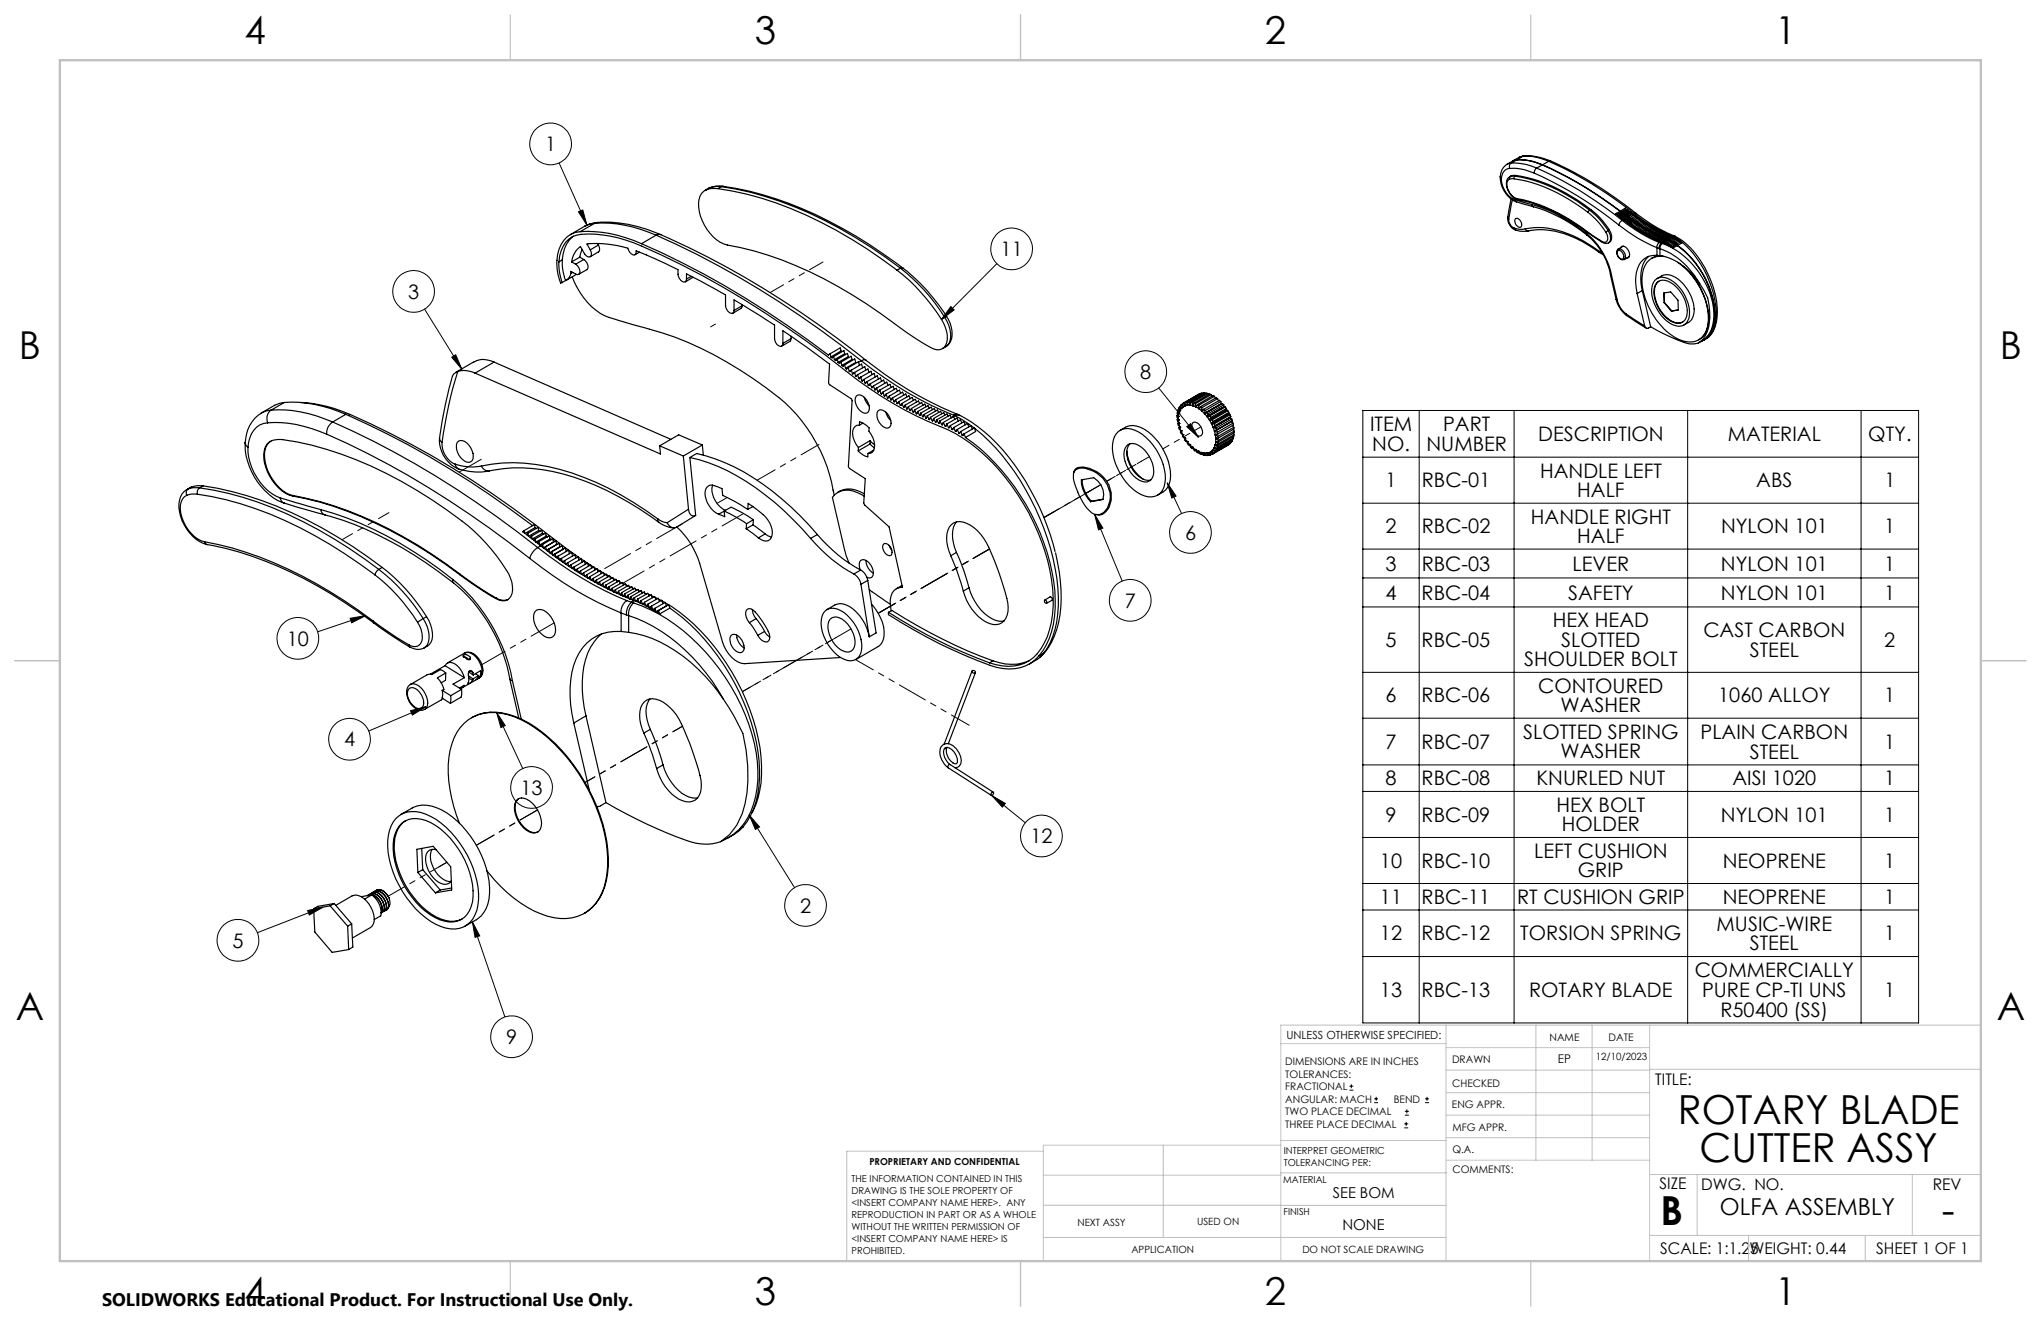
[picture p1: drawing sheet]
<svg xmlns="http://www.w3.org/2000/svg" width="432mm" height="279mm" viewBox="0 0 432 279" stroke-linecap="round" stroke-linejoin="round" font-family="sans-serif">
<defs><g id="words">
<g font-size="8.5">
<text x="355" y="237.7">ROTARY BLADE</text>
<text x="359.6" y="245.8">CUTTER ASSY</text>
<text x="351.3" y="259">B</text>
<text x="410.8" y="258.9">-</text>
</g>
<g font-size="8.1">
<text x="51.7" y="9.3">4</text>
<text x="159.7" y="9.3">3</text>
<text x="267.6" y="9.3">2</text>
<text x="375.6" y="9.3">1</text>
<text x="4" y="76">B</text>
<text x="423.1" y="76">B</text>
<text x="3.3" y="215.7">A</text>
<text x="422.4" y="215.7">A</text>
<text x="51.7" y="276">4</text>
<text x="159.7" y="276">3</text>
<text x="267.6" y="276">2</text>
<text x="375.6" y="276">1</text>
</g>
<text font-size="4.9" x="363.9" y="257">OLFA ASSEMBLY</text>
<g font-size="4.2">
<text x="115.3" y="32">1</text>
<text x="211.7" y="54.2">11</text>
<text x="86.3" y="63.2">3</text>
<text x="241.2" y="80.1">8</text>
<text x="289.9" y="91.2">ITEM</text>
<text x="290.3" y="95.4">NO.</text>
<text x="301.8" y="95.3">NUMBER</text>
<text x="305.3" y="91.2">PART</text>
<text x="325.4" y="93.3">DESCRIPTION</text>
<text x="365.6" y="93.3">MATERIAL</text>
<text x="395.3" y="93.3">QTY.</text>
<text x="325.8" y="101">HANDLE LEFT</text>
<text x="293.2" y="103.1">1</text>
<text x="300.8" y="103.1">RBC-01</text>
<text x="333.7" y="105.1">HALF</text>
<text x="371.6" y="103.1">ABS</text>
<text x="398.7" y="103.1">1</text>
<text x="293.1" y="112.8">2</text>
<text x="300.8" y="112.8">RBC-02</text>
<text x="323.9" y="110.7">HANDLE RIGHT</text>
<text x="364.1" y="112.8">NYLON 101</text>
<text x="398.7" y="112.8">1</text>
<text x="250.7" y="114.1">6</text>
<text x="333.7" y="114.8">HALF</text>
<text x="293.1" y="120.7">3</text>
<text x="300.8" y="120.7">RBC-03</text>
<text x="332.7" y="120.7">LEVER</text>
<text x="364.1" y="120.7">NYLON 101</text>
<text x="398.7" y="120.7">1</text>
<text x="238" y="128.5">7</text>
<text x="293.1" y="126.8">4</text>
<text x="300.8" y="126.8">RBC-04</text>
<text x="331.8" y="126.8">SAFETY</text>
<text x="364.1" y="126.8">NYLON 101</text>
<text x="398.6" y="126.8">1</text>
<text x="60.7" y="136.5">10</text>
<text x="293.1" y="136.8">5</text>
<text x="300.8" y="136.8">RBC-05</text>
<text x="328.5" y="132.7">HEX HEAD</text>
<text x="330.3" y="136.8">SLOTTED</text>
<text x="360.4" y="134.7">CAST CARBON</text>
<text x="398.6" y="136.8">2</text>
<text x="322.5" y="140.9">SHOULDER BOLT</text>
<text x="370.2" y="138.9">STEEL</text>
<text x="293.1" y="148.6">6</text>
<text x="300.8" y="148.6">RBC-06</text>
<text x="325.4" y="146.5">CONTOURED</text>
<text x="363.5" y="148.6">1060 ALLOY</text>
<text x="398.6" y="148.6">1</text>
<text x="330.2" y="150.6">WASHER</text>
<text x="72.8" y="157.9">4</text>
<text x="293.1" y="158.4">7</text>
<text x="300.8" y="158.4">RBC-07</text>
<text x="322.2" y="156.3">SLOTTED SPRING</text>
<text x="330.2" y="160.4">WASHER</text>
<text x="359.8" y="156.3">PLAIN CARBON</text>
<text x="370.2" y="160.5">STEEL</text>
<text x="398.6" y="158.4">1</text>
<text x="293.1" y="166.1">8</text>
<text x="300.8" y="166.1">RBC-08</text>
<text x="325.1" y="166.1">KNURLED NUT</text>
<text x="366.5" y="166.1">AISI 1020</text>
<text x="398.6" y="166.1">1</text>
<text x="110.1" y="168.1">13</text>
<text x="293.1" y="173.8">9</text>
<text x="300.8" y="173.8">RBC-09</text>
<text x="329.3" y="171.7">HEX BOLT</text>
<text x="364.1" y="173.8">NYLON 101</text>
<text x="398.6" y="173.8">1</text>
<text x="218" y="178.3">12</text>
<text x="330.4" y="175.8">HOLDER</text>
<text x="291.9" y="183.5">10</text>
<text x="300.8" y="183.5">RBC-10</text>
<text x="324.6" y="181.4">LEFT CUSHION</text>
<text x="333.8" y="185.6">GRIP</text>
<text x="364.5" y="183.5">NEOPRENE</text>
<text x="398.6" y="183.5">1</text>
<text x="291.9" y="191.2">11</text>
<text x="300.8" y="191.2">RBC-11</text>
<text x="321" y="191.2">RT CUSHION GRIP</text>
<text x="364.5" y="191.2">NEOPRENE</text>
<text x="398.6" y="191.2">1</text>
<text x="169.3" y="193">2</text>
<text x="363.2" y="196.9">MUSIC-WIRE</text>
<text x="49.2" y="200.4">5</text>
<text x="291.9" y="198.9">12</text>
<text x="300.8" y="198.9">RBC-12</text>
<text x="321.6" y="198.9">TORSION SPRING</text>
<text x="370.2" y="201">STEEL</text>
<text x="398.6" y="198.9">1</text>
<text x="358.5" y="206.7">COMMERCIALLY</text>
<text x="291.9" y="210.9">13</text>
<text x="300.7" y="210.9">RBC-13</text>
<text x="323.5" y="210.9">ROTARY BLADE</text>
<text x="360.1" y="210.9">PURE CP-TI UNS</text>
<text x="364" y="215.1">R50400 (SS)</text>
<text x="398.6" y="210.9">1</text>
<text x="107.1" y="220.8">9</text>
</g>
<text font-size="3.8" x="21.6" y="276.3">SOLIDWORKS Educational Product. For Instructional Use Only.</text>
<g font-size="3.4">
<text x="350.2" y="229.5">TITLE:</text>
<text x="351.1" y="251.6">SIZE</text>
<text x="359.9" y="251.6">DWG. NO.</text>
<text x="408.9" y="251.7">REV</text>
<text x="351.2" y="265.2">SCALE: 1:1.25</text>
<text x="370.1" y="265.3">WEIGHT: 0.44</text>
<text x="396.9" y="265.2">SHEET 1 OF 1</text>
</g>
<g font-size="3.2">
<text x="282" y="253.3">SEE BOM</text>
<text x="284" y="260.1">NONE</text>
</g>
<text font-size="2.5" x="329.6" y="224.8">EP</text>
<text font-size="2.4" x="272.2" y="219.7">UNLESS OTHERWISE SPECIFIED:</text>
<g font-size="2.2">
<text x="327.8" y="220.1">NAME</text>
<text x="340.3" y="220.2">DATE</text>
<text x="271.9" y="225.3">DIMENSIONS ARE IN INCHES</text>
<text x="271.9" y="227.9">TOLERANCES:</text>
<text x="307.2" y="224.9">DRAWN</text>
<text x="271.9" y="230.6">FRACTIONAL</text>
<text x="271.9" y="233.2">ANGULAR: MACH</text>
<text x="294.9" y="233.2">BEND</text>
<text x="307.3" y="229.8">CHECKED</text>
<text x="271.9" y="235.9">TWO PLACE DECIMAL</text>
<text x="271.9" y="238.5">THREE PLACE DECIMAL</text>
<text x="307.2" y="234.5">ENG APPR.</text>
<text x="307.3" y="239.2">MFG APPR.</text>
<text x="307.3" y="243.9">Q.A.</text>
<text x="307.3" y="248.1">COMMENTS:</text>
</g>
<g font-size="2.1">
<text x="337.6" y="224.2">12/10/2023</text>
<text x="227.9" y="259.2">NEXT ASSY</text>
<text x="253.3" y="259.2">USED ON</text>
<text x="239.3" y="265">APPLICATION</text>
<text x="275.5" y="265.1">DO NOT SCALE DRAWING</text>
</g>
<g font-size="2">
<text x="271.6" y="244.1">INTERPRET GEOMETRIC</text>
<text x="180.2" y="250">THE INFORMATION CONTAINED IN THIS</text>
<text x="183.9" y="246.4">PROPRIETARY AND CONFIDENTIAL</text>
<text x="271.5" y="250.2">MATERIAL</text>
<text x="271.6" y="246.6">TOLERANCING PER:</text>
<text x="180.2" y="252.5">DRAWING IS THE SOLE PROPERTY OF</text>
<text x="180.2" y="255.1">&lt;INSERT COMPANY NAME HERE&gt;. ANY</text>
<text x="180.2" y="257.6">REPRODUCTION IN PART OR AS A WHOLE</text>
<text x="271.5" y="257">FINISH</text>
<text x="180.2" y="260.1">WITHOUT THE WRITTEN PERMISSION OF</text>
<text x="180.2" y="262.6">&lt;INSERT COMPANY NAME HERE&gt; IS</text>
<text x="180.2" y="265.2">PROHIBITED.</text>
</g>
</g></defs>
<g fill="none" stroke="#000" stroke-width=".25">
<path d="M151.9 39.9a3.5 3.5 0 0 0-3.8 1.6 8.4 8.4 0 0 0 2.1 7.9 6.8 6.8 0 0 0 3.7 2.4 79.4 79.4 0 0 1 29.4 12.4l6.9 4.9a51.9 51.9 0 0 0 7.3 4.7 2.03 2.03 0 0 0 2.9-2.1 6.9 6.9 0 0 0-1.2-4.1M151.9 39.9a77.8 77.8 0 0 1 31.5 12.7l6.4 4.5M152.6 39.5a78.7 78.7 0 0 1 31.5 12.7l6.4 4.5M152.6 39.5a4.7 4.7 0 0 0-2.5 .2l-1 .6M152.6 39.5l-.7 .4M153 39.4a75.3 75.3 0 0 1 28 10.5l5.7 3.7 4.3 3.1M153 39.4a5.1 5.1 0 0 0-3.1 .5M153 39.4l-.4 .1M317.4 37.4a5.7 5.7 0 0 0 3.5 5.3M317.4 37.4l.2 .4M317.6 37.8a4.9 4.9 0 0 0 2.9 4.4M319.4 37.9a2.14 2.14 0 0 0 .1 3.1l.9 .8 .6 .2"/>
<path d="M319.4 35.6a2.02 2.02 0 0 0-1.8 2.2M319.4 35.6a10.7 10.7 0 0 1 5.2 1M319.5 37.4a1.8 1.8 0 0 0-.7 2.4 3.6 3.6 0 0 0 2.4 2.5M319.5 37.4l-.2 .1 .1 .4M319.7 34.5a2.78 2.78 0 0 0-2.3 2.9M319.7 34.5a.95 .95 0 0 0-.3 1.1M319.7 34.5a11.9 11.9 0 0 1 5.4 1.1M319.7 37.2l-.3 .2M319.7 37.2l-.2 .2M320.3 37.8l-.9 .1M320.3 37.8a34.2 34.2 0 0 1 15.7 7.1M320.5 37.3l-.2 .3v.2"/>
<path d="M320.5 37.3a34.3 34.3 0 0 1 15.8 7.1M320.5 37.3l-1 .1M320.7 37.1a34.3 34.3 0 0 1 15.8 7.2M320.7 37.1l-1 .1M320.7 37.1l-.2 .2M320.9 33.8a11.6 11.6 0 0 1 5.4 1.1M320.9 33.8l-.8 .2-1.3 .7M320.9 33.8l-1.2 .7M320.9 33.8a11.9 11.9 0 0 1 5.5 1.1M321.3 33.3l-1.3 .8 .9-.3M322.2 33.1a11.6 11.6 0 0 1 5.4 1M322.2 33.1l-.9 .2"/>
<path d="M322.2 33.1l-1.3 .7M322.4 33a12.5 12.5 0 0 1 5.6 1M322.4 33l-1.1 .3M322.4 33l-.2 .1M324.6 36.6a80.5 80.5 0 0 1 17.9 11M325.1 35.6a1.1 1.1 0 0 0-.5 1M325.1 35.6a80.8 80.8 0 0 1 18.1 11M326.3 34.9a79.2 79.2 0 0 1 16.5 9.8M326.3 34.9l-1.2 .7M326.4 34.9a81.6 81.6 0 0 1 16.4 9.8M327.6 34.1a82 82 0 0 1 18.1 11.1M327.6 34.1l-1.2 .8"/>
<path d="M328 34a82.8 82.8 0 0 1 18.1 11.1M328 34l-.4 .1M118.3 55.4a5.9 5.9 0 0 1 3.7-5.7 24.9 24.9 0 0 1 13.8 2.4 200.6 200.6 0 0 1 45.7 28.3 79.3 79.3 0 0 0 19.1 10.5 39.2 39.2 0 0 1 15.9 15.6 39.3 39.3 0 0 1 6.2 23.5 14.2 14.2 0 0 1-4.1 9.1 9.2 9.2 0 0 1-9.3 1.1M118.3 55.4a11.4 11.4 0 0 0 .6 4.4M119 55a10.6 10.6 0 0 0 .7 4.3M119 55l-.7 .4M119.7 59.3l-.8 .5M120.8 57.9a2.17 2.17 0 0 1-1.1 1.4M120.9 55.4l.9 .5M121.1 58.6a14 14 0 0 0 7.7 8.5l3.3 1a129.7 129.7 0 0 1 13.5 4.3 82 82 0 0 1 21.7 13.9 33.7 33.7 0 0 1 9.2 18.4M121.2 57.6l-.4 .3M121.3 50a6.4 6.4 0 0 0-2.3 5"/>
<path d="M121.8 55.9a1.5 1.5 0 0 1 .6 2.1l-.3 .1-1.3-.7v.5M121.9 58l-2.1 1.3M122.7 54.4l.8 .5M122.7 54.4l-1.8 1M122.7 49a5.3 5.3 0 0 0-4.7 4.8 10.2 10.2 0 0 0 .7 6.1l.2-.1M122.7 49a26.8 26.8 0 0 1 13 2.5M123.2 52.8l-.5 1.6M123.5 54.9a1.5 1.5 0 0 1 .6 2.1l-1.7 1M123.5 54.9l-1.7 1M124.9 52.8l-.7-1.2h.2a22.8 22.8 0 0 1 8.4 .9 1.78 1.78 0 0 0 1.4 1.4l.3-.1 .1-.7 3.8 1.5 5 2.4a2.15 2.15 0 0 0 1.3 2.7l.3-.1 .2-.6M124.9 52.8a.97 .97 0 0 1-.3 1.6l-.3-.1-.6-.6-.9-1.6a4.9 4.9 0 0 0-1.9 3.3M125.8 47.2a27.6 27.6 0 0 1 13 2.5"/>
<path d="M125.8 47.2a11.4 11.4 0 0 0-5.1 2.4M125.8 47.2l-3.1 1.8M126.4 47.1a28 28 0 0 1 13.4 2.5M126.4 47.1l-1.6 .3-1 .4M126.4 47.1l-.6 .1M126.4 51.5l.2 .3M126.6 51.8a1.13 1.13 0 0 1 0 1.5l-1.7 1M126.6 51.8l-1.7 1M135.3 53.3l-1 .6M135.7 51.5a189.4 189.4 0 0 1 39.6 23.6l.3-.3M138.8 49.7a199.3 199.3 0 0 1 43.4 26.6M138.8 49.7l-3.1 1.8"/>
<path d="M139.8 49.6a198.5 198.5 0 0 1 43.4 26.6M139.8 49.6h-.4l-.6 .1M145.2 59v-1.1l8.3 4.5v2.2a1.55 1.55 0 0 0 1.5 1.7l.3-.6M146.3 58.5l-1.1 .5M146.6 58.6l-1.6 1M189.8 57.1a41.2 41.2 0 0 1 9.4 10.5M190.5 56.7a39.5 39.5 0 0 1 9.4 10.4M190.5 56.7l-.7 .4M191 56.7a38.9 38.9 0 0 1 9.3 10.3M191 56.7h-.5M319 45.9a2.79 2.79 0 0 0 1.7 2.8M319 45.9l.2 .5"/>
<path d="M319.2 46.4a2.12 2.12 0 0 0 1.2 1.9M319.7 42.1l-.7 3.8M320 42.3l-.8 4.1M320.4 48.3a4 4 0 0 0 2.3 .1M320.4 48.3l.3 .4M320.5 42.2l3.6 1.1M320.5 42.2l.1 .3 .3 .2M320.7 48.7l.9 .2h1.8M320.7 46.2a1.22 1.22 0 0 1 1 1.8 1.22 1.22 0 0 1-1-1.8zM320.9 42.7l3.5 1M321 42a35.7 35.7 0 0 1 14.8 7M321 42l.2 .3"/>
<path d="M321.2 42.3a34.3 34.3 0 0 1 14.6 6.9M322.7 48.4a18.4 18.4 0 0 1 13.4 3.2l2.1 1.5M322.7 48.4l.2 .4 .5 .1M323.4 48.9a16.9 16.9 0 0 1 12.2 2.7l2.7 1.8M324.1 43.3a33.4 33.4 0 0 1 11.6 6.1M324.1 43.3l.3 .4M324.4 43.7a31.9 31.9 0 0 1 11.4 6M335.7 49.4a15.4 15.4 0 0 1 5.3 8.9M335.7 49.4l.1 .3M335.8 49.7a14.4 14.4 0 0 1 4.9 8.5M335.8 49l3.1 2.1M335.8 49v.2"/>
<path d="M335.8 49.2l3.2 2.1M336 44.9a16.4 16.4 0 0 1 3.7 4.2M336.3 44.4a16.5 16.5 0 0 1 3.9 4.4M336.3 44.4l-.3 .5M336.5 44.3a16.5 16.5 0 0 1 4 4.3M336.5 44.3l-.2 .1M338.2 53.1l.7 .3M338.2 53.1l.1 .3M338.3 53.4l.8 .4M338.9 51.1l.1 .2M339 51.3l.8 .2 .5-.2M339.7 49.1a1.44 1.44 0 0 1 0 2.1l-.8-.1"/>
<path d="M340.2 48.8l-.5 .3M340.5 48.6a1.8 1.8 0 0 1-.2 2.8 1.84 1.84 0 0 0-.1-2.6M340.5 48.6l-.3 .2M340.7 58.2l1.2 5.2 .3 .1M340.7 58.2l.3 .1M341 58.3l1.2 5.2M342 45.1l-.2 .1 .3 .2M342 45.1l.1 .3M342.2 53.2l.1-.2a1.14 1.14 0 0 1 1 1.8 1.27 1.27 0 0 1-1.1-1.6zM342.3 45.4l-.1 .1 .2 .1M342.3 45.4l.1 .2M342.4 52.7h.1"/>
<path d="M342.4 52.7a1.47 1.47 0 0 1 1.2 2.2M342.4 52.7a1.28 1.28 0 0 0 .4 2.1l.5 .2 .3-.1M342.5 47.6a32.3 32.3 0 0 0 8.1 4.8M342.7 45.6l-.2 .1 .2 .2M342.7 45.6v.3M342.9 52.4l.1-.2a1.09 1.09 0 0 1 1.5 .8 .9 .9 0 0 1-.3 1.6M342.9 44.6l.1 .3M342.9 44.6l-.9 .5M343 45.9l-.2 .1 .2 .1M343 44.9h.1M343 44.9l-.9 .5M343 45.9v.2"/>
<path d="M343 44.6l.9-.6v.3l-.9 .5M343 44.6h-.1M343 44.6v.2M343 44.8l.1 .1M343.2 46.6l-.5 .4-.2 .6M343.2 46.6a32.2 32.2 0 0 0 7.8 4.7M343.2 44.8l-.9 .6M343.2 44.8l.1 .3M343.3 46.1l-.2 .1 .3 .2M343.3 45.1l.1 .1M343.3 45.1l-.9 .5M343.3 46.1l.1 .3"/>
<path d="M343.3 44.8l.9-.5v.3l-.8 .5M343.3 44.8l-.1 .1M343.3 44.8l.1 .3M343.4 45.1l.1 .1M343.4 52.1l-1 .6M343.5 46.5l.5 .3M343.5 46.5l-.3 .1M343.5 45.1l-.8 .5M343.5 45.1l.1 .3M343.6 45.4h.1M343.6 46.4l.9-.6 .1 .3-.9 .5M343.6 46.4l.1 .2"/>
<path d="M343.6 46.4l-.1 .1M343.6 45.4l-.9 .5M343.6 45l.9-.5 .1 .3-.9 .5M343.6 45l-.1 .1M343.6 45l.1 .3M343.7 45.3l.1 .1M343.9 45.3l-.9 .6M343.9 45.3v.3M343.9 46.6l.1 .2M343.9 46.6l-.2 .1M343.9 45.6l.1 .1M343.9 45.3l.9-.5 .1 .2-.9 .6"/>
<path d="M343.9 45.6l-.9 .5M343.9 45.3h.1M343.9 45.3l.1 .3M344 45.6h.1M344.2 46.8l-.2 .1 .2 .2M344.2 46.8v.3M344.2 45.5v.1M344.2 45.5l.1 .3M344.2 45.5l.9-.5 .1 .3-.9 .5M344.3 45.9h.1M344.3 45.9l-.1-.3-.9 .5M344.3 45.9l-.9 .5"/>
<path d="M344.3 45.8l.1 .1M344.5 47l-.2 .1 .2 .2M344.5 47v.3M344.6 45.8h-.1M344.6 45.8l.1 .3M344.7 46.1h.1M344.7 54.3l-1.1 .6M344.7 47.2l-.1 .1 .2 .2M344.7 47.2l.1 .3M344.8 46l.1 .3 .2-.1M344.8 46l.1 .4-.9 .4M344.8 46l-.9 .6"/>
<path d="M344.8 47.5l.2-.1 .1 .3zM345.1 46.2l.1 .4-1 .5M345.1 46.2l-.9 .6M345.1 47.7l.3 .2M345.1 46.2h.1M345.1 46.2l.1 .3 .2-.1M345.3 47.6l-.2 .1M345.3 47.6l.1 .3M345.3 46.5l.1 .2-.9 .6M345.3 46.5l-.8 .5M345.4 46.4l-.1 .1M345.4 46.4l.1 .3 1.1-.6 .1 .3"/>
<path d="M345.5 45.3l-.9 .5M345.5 45.3v.3M345.5 47.8l-.1 .1 .3 .2M345.5 47.8l-.1 .1M345.5 47.8l.2 .3M345.6 46.7l-.9 .5M345.6 46.7l.1 .3M345.6 46.7l.2 .2M345.7 45.2a30.6 30.6 0 0 0 8.1 4.8M345.7 45.2l-.2 .1M345.8 48l-.1 .1M345.8 47.9l.1 .4 .2-.1"/>
<path d="M345.8 47.9l-.1 .2 .8 .5M345.8 45.8l-.1-.3-1 .6M345.9 46.8h.1M345.9 46.8l-1.1 .7M345.9 46.8l.1 .4M345.9 46.8l.1 .3M346.1 45.1a32.4 32.4 0 0 0 8.2 4.8M346.1 45.1l-.4 .1M346.1 46l-.1-.3-.9 .5M346.1 48.2l.1 .2h.2M346.1 48.2l-.1 .1M346.2 47.1h.1"/>
<path d="M346.2 47.1l-.9 .5M346.2 47.1l.1 .2M346.2 47v.1M346.2 47l.1 .3M346.4 48.3l.1 .3M346.4 48.3l-.1 .2M346.4 46.2l-.1-.3-.9 .5M346.6 47.5l-.1-.3v.4M346.6 48.5l-.1 .1M346.7 48.5l-.2 .1 .3 .2M346.7 48.5l.1 .3M346.7 47.4l-.9 .5"/>
<path d="M346.7 47.4l.1 .3M346.8 47.4h-.1M346.8 47.4l.1 .3M346.8 48.8l.8 .5M346.9 48.8h-.1M347 48.7l.2 .2M347 48.7l-.2 .1M347 46.6l-.1-.3-1 .5M347 47.6l-.9 .6M347 47.6l.1 .3M347.1 47.6h-.1M347.1 47.6l.1 .3"/>
<path d="M347.2 48.9l.3 .2M347.2 48.9l-.1 .1M347.2 46.8l-.1-.3-.9 .5M347.3 47.8h.1M347.3 47.8l.2 .2M347.4 48.1l-.1-.3-.9 .5M347.5 47l-.1-.3-1.9 1.1M347.5 49l-.1 .2M347.5 49l.1 .3M347.6 47.9v.1M347.6 47.9l.1 .3M347.7 48.3l-.1-.3-.9 .5"/>
<path d="M347.7 49.2l-.1 .1M347.8 47.2l-.1-.3-.9 .5M347.8 49.2l.1 .3M347.8 49.2l-.1 .2 .2 .1M347.8 48.2l-.8 .5M347.8 48.2l.1 .2M347.9 48.1v.1M347.9 48.1l.1 .3M348 49.4l-.1 .1M348.1 47.3l-.2-.2-.8 .5M348.1 49.3l-.2 .2 .3 .1M348.1 49.3l.1 .3"/>
<path d="M348.1 48.3l-.9 .6M348.1 48.3l.1 .3M348.2 48.3h-.1M348.2 48.3l.1 .3M348.3 49.6h-.1M348.3 47.5l-.1-.3-.9 .6M348.4 49.5l-.2 .2 .3 .1M348.4 49.5l.1 .3M348.4 48.5l-.9 .5M348.4 48.5l.1 .3M348.5 48.4l-.1 .1M348.5 48.4l.1 .3"/>
<path d="M348.5 49.8l.5 .3M348.6 49.7l-.1 .1M348.6 47.7l-.1-.3-.9 .5M348.6 49.6l.2 .4 .1-.1M348.6 49.6l-.1 .2M348.7 48.6l-.9 .6M348.7 48.6l.1 .3M348.8 48.6l-.1 .1M348.8 48.6l.1 .3M348.8 54.2a6.6 6.6 0 0 0-1.6 5.7l.3 1.6M348.9 49.8l-.1 .2M348.9 49.8l.1 .3"/>
<path d="M348.9 47.9l-.1-.3-.9 .5M349 48.8l-.9 .5M349 48.8l.1 .3M349 48.8h.1M349 48.8l.1 .2M349.1 50.1h-.1M349.2 48l-.1-.2-.9 .5M349.2 49.9l-.1 .2 .5 .3M349.2 49.9l.1 .3M349.2 49l-.8 .5M349.2 49l.2 .2M349.3 48.9l-.1 .1"/>
<path d="M349.3 48.9l.1 .3M349.4 50.2h-.1M349.5 50.1l-.1 .2M349.5 50.1l.1 .3M349.5 48.2l-.1-.3-.9 .5M349.5 49.1l.1 .3M349.6 49.1l.1 .3M349.6 49.1h-.1M349.7 50.3l-.1 .1M349.7 48.4l-.1-.3-.8 .5M349.7 50.2l.2 .3M349.7 50.2l-.1 .2 .3 .1"/>
<path d="M349.8 49.3l-.9 .5M349.8 49.3l.1 .2M349.8 49.2v.1M349.8 49.2l.2 .3M350 50.5h-.1M350 50.3l-.1 .2 .3 .2M350 50.3l.2 .4M350 48.5l-.1-.2-.9 .5M350.1 49.4v.1M350.1 49.4l.1 .2M350.2 59.2a2.97 2.97 0 0 1 3.9 .5 8.5 8.5 0 0 1 3.2 7.6 2.29 2.29 0 0 1-3.6 1.3 8.6 8.6 0 0 1-4.2-7.9l.1-.4zM350.2 49.7l-.1-.3-.9 .5"/>
<path d="M350.2 50.7l.8 .3M350.2 50.6v.1M350.3 50.5l-.1 .2M350.3 50.5l.2 .2M350.3 48.6l-.1-.2-.9 .5M350.4 59.9a2.24 2.24 0 0 1 3.3 0 7.2 7.2 0 0 1 3.1 7.1 2.02 2.02 0 0 1-3.2 1 7.3 7.3 0 0 1-3.5-7.4zM350.4 49.5v.1M350.4 49.5l.1 .2M350.5 49.8l-.1-.2-.9 .5M350.6 54a4 4 0 0 0-4.4 3.6l-.2 2.1 .4 2.4M350.6 54l.6 .1M350.6 52.4l.4 .2"/>
<path d="M350.6 52.4v1.6M350.6 58.9a3.3 3.3 0 0 1 4.5 .2 8.6 8.6 0 0 1 3.3 7.2l-.3 .9-.4 .6-1.4 .9M350.6 48.8l-.1-.3-1.9 1.1M350.6 50.6l-.1 .2M350.6 50.6l.2 .3M350.7 49.6v.1M350.7 49.6l.1 .3M350.8 49.9l-.1-.2-1 .5M350.9 50.7l-.1 .2M350.9 50.7l.1 .3M350.9 49l-.1-.3-1 .5M350.9 49.8l-.9 .5"/>
<path d="M350.9 49.8l.1 .3M351 59.5a3.4 3.4 0 0 0-.7 4 6.7 6.7 0 0 0 4.7 4.8l1-.2M351 49.8h-.1M351 49.8l.1 .2M351 52.6h.2M351 51.3a1.17 1.17 0 0 0-.4 1.1M351 51.3l.5 .1M351.1 51h-.1M351.2 49.1l-.2-.2-.9 .5M351.2 50.8l.1 .3M351.2 50.8l-.2 .2 .3 .1M351.2 52.6a15.6 15.6 0 0 1 8.4 7.4"/>
<path d="M351.2 54.1a12.7 12.7 0 0 1 8.4 5.9M351.2 52.6v1.5M351.3 49.9l-.1 .1M351.3 49.9l.1 .2M351.3 50.2l-.1-.2-.9 .5M351.4 51.1h-.1M351.4 50.9l.2 .3M351.4 50.9l-.1 .3h.3M351.4 49.2l-.1-.2-.9 .5M351.5 51.4l-.5 .7v.5M351.5 51.4l.1 .1M351.5 50v.1"/>
<path d="M351.5 50l.1 .3M351.6 50.3l-.1-.2-.9 .5M351.6 51.2h.1M351.6 51.5l-.4 .6v.5M351.6 51.5a17.3 17.3 0 0 1 11 15.6l-.2 1.4-.4 1.3-1 1.6M351.7 54.2h-1.1l-1.2 .4M351.7 51l.1 .3M351.7 51l-.1 .3h.2M351.7 49.4l-.1-.3-.9 .5M351.7 51.3l-.2 .1M351.8 50.1v.1M351.8 50.1l.1 .3"/>
<path d="M351.9 50.4l-.1-.2-.9 .5M351.9 51.3h-.1M352 49.5l-.1-.3-.9 .6M352 51.2l-.1 .2 .2 .1M352 51.2l.1 .3M352.1 50.3h.1M352.1 50.3l.1 .2M352.1 50.5l-.1-.2-.8 .5M352.2 54.3a3.9 3.9 0 0 0-4.7 3.8 15.1 15.1 0 0 0 6.3 12.9 5.6 5.6 0 0 0 5.4 1 5 5 0 0 0 2.2-5 15.8 15.8 0 0 0-6.4-11.5M352.2 49.6l-.1-.2-.8 .5M352.2 51.4l-.1 .1M352.3 51.3l.1 .3"/>
<path d="M352.3 51.3l-.1 .2 .2 .1M352.3 50.4l.1 .2M352.3 50.4l.2 .2M352.5 49.7l-.1-.2-.9 .5M352.6 51.5l-.2 .1M352.6 51.4l-.1 .2 .2 .2M352.6 50.5l.1 .3M352.6 51.4l.1 .4M352.6 50.6l.2 .1M352.8 49.8l-.1-.2-.9 .5M352.9 51.7l-.2 .1M352.9 51.6l.1 .3"/>
<path d="M352.9 51.6l-.1 .2 .2 .1M353 50.6v.3l-.1-.2-.9 .5M353 50.6l-.1 .1M353.1 50l-.1-.3-.9 .6M353.2 50.8l-.9 .5M353.2 50.8l.1 .2M353.2 51.8l.1 .3-.2-.1zM353.2 50.7v.1M353.2 50.7l.2 .3M353.4 50.1l-.1-.3-1.9 1.1M353.5 52l-.2 .1M353.5 52l.1 .3"/>
<path d="M353.5 52l-.1 .1 .2 .2M353.6 50.9l-.1 .1M353.6 50.9l.1 .3M353.6 51.2l-.1-.3-.9 .5M353.8 50h.6M353.8 52.2l-.1 .1 .2 .2M353.8 52.2l.1 .3M353.8 50h.1M353.9 51l-.1 .1M353.9 51l.1 .3M353.9 50l1.8 1.1M353.9 50l-.2 .2-.1-.2-1.9 1"/>
<path d="M353.9 51.4l-.1-.3-.9 .5M354 50.3l-.2-.2-.8 .5M354.2 51.2l-.1 .1M354.2 51.2l.1 .3M354.2 51.6l-.1-.3-1.1 .6M354.3 50.5l-.1-.3-1 .5M354.4 50a18.3 18.3 0 0 1 8 10.6l.4 1.4M354.4 51.5h.1M354.4 50h-.5M354.4 51.4l.1 .4-.9 .5M354.4 51.5l.2 .2M354.6 50.6l-.1-.2-.9 .5"/>
<path d="M354.7 51.6l-.9 .6M354.7 51.6l.1 .4M354.7 51.6h.1M354.8 51.6h.1M354.8 51.6l.1 .3M354.8 52a18.8 18.8 0 0 1 7.9 15.7l-.5 2-.9 1.5M354.8 52l-.9 .5M354.9 51.9a19.1 19.1 0 0 1 7.9 15.1l-.5 2.7-.9 1.5M354.9 50.8l-.1-.3-.9 .5M355.2 51l-.1-.3-.9 .5M355.5 51.2l-.1-.3-1.9 1.1M355.7 51.1l-.9 .5"/>
<path d="M355.7 51.1l.1 .3-.9 .5M355.7 51.1a20.9 20.9 0 0 1 7.3 16.4l-.4 2-.8 1.4M356.1 56.3a15.4 15.4 0 0 1 5.4 11.4 4.6 4.6 0 0 1-2.1 4.2M96.8 78.6l-.7 .4-.4 .6a92.5 92.5 0 0 0-2.7 13M96.8 78.6a90.8 90.8 0 0 0-3.3 15M96.8 78.6a4.9 4.9 0 0 1 3.7 .3M100.2 76.6l-3.8 2.2M100.3 76.6a4.3 4.3 0 0 1 4.2 0M100.5 78.9l39.2 17.1-.1-1.7M104.5 76.6l-4 2.3M104.5 76.6l37.4 16.3M155.3 65.7v-2.3l8.6 5.4v2.8a1.45 1.45 0 0 0 1.5 1.6l.2-.2v-.4"/>
<path d="M157 64.7l-.2 .5-1.8 1.1M157 64.5v.2M157 64.7l-1.7 1M165.6 72.6v-2.6l5 3.4 4.9 3.6-.2 3.9 .1 .3 4.8 3.4-.7 14.1 .2 .4 3.4 2.1-.4 5.2 .2 .4 5.2 4.6 2.8 12.8a2.52 2.52 0 0 0-2.6 2.6l.3 2.4M167.4 71.6l-.3 .6-1.7 1M167.4 71.1v.5M167.4 71.6l-1.8 1M175.6 74.8l.2 .7M175.6 74.8l2.2-1.2 .1 .6-2.1 1.3M176.4 75.4l-.4 .3-.2-.2M176.4 75.4l.1 .7M176.4 75.4l2.1-1.2 .2 .6-2.2 1.3"/>
<path d="M177.1 76l-.3 .3-.3-.2M177.1 76l.2 .7M177.1 76l2.2-1.2 .2 .6-2.2 1.3M177.9 76.6l-.3 .3-.3-.2M177.9 76.6l.2 .7M177.9 76.6l2.2-1.2 .2 .6-2.2 1.3M178.7 77.2l-.3 .3-.3-.2M178.7 77.2l.2 .7M178.7 77.2l2.1-1.3 .2 .8-2.1 1.2M179.5 77.8l-.4 .3-.2-.2M179.5 77.8l.2 .7M180.1 78.3l-.3 .3-.1-.1"/>
<path d="M180.1 78.3l.2 .7M180.1 78.3l-.4 .2M180.8 78.8l-.5 .2M180.8 78.8l-.4 .3-.1-.1M180.8 78.8l.2 .8M181.4 79.3l-.4 .3M181.4 79.3l-.3 .3h-.1M181.4 79.3l.3 .7M181.8 77.3l-.2-.8-2.1 1.3M182 79.8l-.3 .2M182.1 79.8l-.3 .3-.1-.1M182.1 79.8l.3 .7"/>
<path d="M182.2 76.3a77.6 77.6 0 0 0 19.5 11.5M182.2 76.3l-.6 .3M182.5 77.8l-.2-.8-2.2 1.3M183.2 78.3l-.2-.8-2.2 1.3M183.2 76.2a77.7 77.7 0 0 0 19.5 11.5M183.2 76.2l-.5-.1-.5 .2M183.8 78.8l-.2-.8-2.2 1.3M184.5 79.2l-.2-.7-2.2 1.3M185.2 79.7l-.3-.7-2.1 1.3M199.9 67.1a6.2 6.2 0 0 1 .9 5.5l-.7 .7-.7 .4M199.9 67.1l-.7 .5M200.3 67a5.4 5.4 0 0 1 .6 5.6l-.8 .7"/>
<path d="M200.3 67l-.4 .1M341.9 63.3a6.5 6.5 0 0 0 2.2 3.4M342.2 63.5a5 5 0 0 0 1.8 2.9M344 66.4l3.9 2.5M344 66.4l.1 .3M344.1 66.7l4.2 2.7M346.4 62.1l1.5 6.8M347.5 61.5l-1.1 .6M347.5 61.5l1.7 7.6M347.9 68.9a.57 .57 0 0 0 .8 .5l.5-.3M349.2 69.1a35.9 35.9 0 0 0 8.3 3.6l1.8-.2M352.1 64l-.1-2 1.4-.3 1.6 1.8 .1 2"/>
<path d="M352.1 64l1.5 1.8M352.1 61.9v2.1M352.1 64h.1M352.1 64l1.6 1.8M353.7 65.8h-.1M355.1 65.5l-1.5 .3M355.1 65.5l-1.4 .3M359.6 60a11.1 11.1 0 0 1 1.6 10.1l-.4 1-.7 .8-.8 .6M361 71.4l-1.7 1.1M361.3 71.2l-1.4 1M361.3 71.2l-.3 .2M361.4 71.2l-.9 .7"/>
<path d="M361.8 70.9l-.3 .4-1 .6M361.8 70.9l-.4 .3M362.8 62.1a11.5 11.5 0 0 1-.6 8.3l-.7 .9M51.9 93.6a14.2 14.2 0 0 0 6.9 12.3l1.3 .5M51.9 93.6l.1 .6 .5 .4M52.5 94.6a11.9 11.9 0 0 0 6.8 10.7M55.2 87.4a7.5 7.5 0 0 0-3.3 6.2M56.6 89.4a4.4 4.4 0 0 0-4 4.1l-.1 1.1M56.6 89.4a25.9 25.9 0 0 1 12.5 2.4M57.2 93.3a3.5 3.5 0 0 0-1.2 3.6 10 10 0 0 0 5.3 7.7l.8 .2M57.4 86.7a2.24 2.24 0 0 0-.8 2.7M57.4 86.7a27.6 27.6 0 0 1 13 2.6"/>
<path d="M57.4 86.7l-1 .2-1.2 .5M60.1 85.1a27.4 27.4 0 0 1 13.1 2.5M60.1 85.1a11.3 11.3 0 0 0-4.8 2.2M60.1 85.1l-2.7 1.6M63.6 85.1a29.2 29.2 0 0 1 10.5 2.6M69.1 91.8a198.9 198.9 0 0 1 43 26.3M70.4 89.3a2.76 2.76 0 0 0-1.3 2.5M70.4 89.3a199.3 199.3 0 0 1 43.4 26.5M73.2 87.6a193.7 193.7 0 0 1 39.5 23.6M73.2 87.6l-2.8 1.7M74.1 87.7a197.5 197.5 0 0 1 43.2 26.4M74.1 87.7l-.4 .2"/>
<path d="M93 92.6a6.6 6.6 0 0 0 4 6.6M93 92.6l.1 .6 .4 .4M93.5 93.6a4.8 4.8 0 0 0 2.8 4.6M96.3 98.2a10.8 10.8 0 0 0 5.5 .4M96.3 98.2l.2 .5 .5 .5M96.8 93.5a1.63 1.63 0 0 1 2.4 .7 3 3 0 0 1 .7 3.2 1.28 1.28 0 0 1-2-.2 3.4 3.4 0 0 1-1.1-3.7zM97 99.2a12.6 12.6 0 0 0 6.5 .4M101.8 98.6a36.8 36.8 0 0 1 21.7 2.4 67.4 67.4 0 0 1 15.7 8.7M101.8 98.6l.4 .5 .6 .4 .7 .1M103.5 99.6a35.6 35.6 0 0 1 20.2 2.1 67.1 67.1 0 0 1 15.7 8.8M139.6 94.3l5 2.1M144.6 96.4l1.1 11.3"/>
<path d="M145.9 96.8a38.8 38.8 0 0 1 16 7.9 61.1 61.1 0 0 1 9.6 9.2M145.9 96.8l1.5-.9a43.5 43.5 0 0 1 19.9 11.3l3.8 3.8 1.8 2.1M145.9 96.8l1.3 12.2M148.6 94.1l-4 2.3M148.6 94.1l-5-2.1-4 2.3M148.6 94.1l.2 2.2M181.2 83.8a1.02 1.02 0 0 1 1.4 .1 2.87 2.87 0 0 1 1.1 3.2 1.02 1.02 0 0 1-1.5 0 2.83 2.83 0 0 1-1-3.3zM181.6 95.4a3.8 3.8 0 0 0 2 1.2v-.7M181.6 94.7v.7M181.8 89.9a1.45 1.45 0 0 0-1.4 1.9 5.3 5.3 0 0 0 1.2 2.9M181.8 89.9l.1-.7 .7 .3 1.3 1-.1 .7a4.2 4.2 0 0 1 1 4.1l-.3 .4-.9 .2M182.6 89.5l-.8 .4"/>
<path d="M182.7 80.3l-.3 .2M182.8 80.3l-.3 .3-.1-.1M182.8 80.3l.2 .7M182.8 84l.5 1.1 .6 .7M183.3 80.8l-.3 .2M183.4 80.7l-.3 .4-.1-.1M183.4 80.7l.3 .8M184 81.3l-.3 .2M184.1 93.2l.9 .9M184.1 93.9l.9 .8M184.1 93.2l-2.5 1.5M184.1 93.9l-2.5 1.5"/>
<path d="M184.1 93.2v.7M184.1 81.2l-.3 .4-.1-.1M184.1 81.2l.3 .8M184.6 81.8l-.2 .2M184.8 81.6l-.4 .4M184.8 81.6l.3 .8M184.9 95.2l-1.3 .7M185.3 82.3l-.2 .1M185.5 82.1l-.4 .3M185.5 82.1l.2 .8M185.7 86.9a1.6 1.6 0 0 1 2.3 1 1.81 1.81 0 0 1 0 2.6 2.36 2.36 0 0 1-2.4-2.2v-1zM185.8 80.2l-.2-.7-2.2 1.2"/>
<path d="M186 82.7l-.3 .2M186.1 82.5l-.4 .4M186.1 82.5l.3 .8M186.5 80.6l-.2-.7-2.2 1.3M186.7 83.1l-.3 .2M186.8 82.9l-.3 .5-.1-.1M186.8 82.9l.3 .8M187.2 81.1l-.3-.7-2.1 1.2M187.3 83.6l-.2 .1M187.4 87.2l.5 1.1 .6 .7M187.5 83.4l-.3 .4-.1-.1M187.5 83.4l.2 .7"/>
<path d="M187.9 81.5l-.3-.7-2.1 1.3M188 84l-.3 .1M188.1 83.8l-.2 .4-.2-.1M188.1 83.8l.4 .7M188.5 82l-.2-.7-2.2 1.2M188.7 84.4l-.2 .1M188.8 84.2l-.3 .3M188.8 84.2l.3 .7M189.2 82.4l-.3-.7-2.1 1.2M189.3 84.8l-.2 .1M189.5 84.6l-.4 .3M189.5 84.6l.3 .7"/>
<path d="M189.9 82.8l-.3-.7-2.1 1.3M190 85.2l-.2 .1M190.1 84.9l-.3 .4M190.1 84.9l.4 .8M190.5 83.2l-.2-.7-2.2 1.3M190.7 85.6l-.2 .1M190.8 85.3l-.3 .4M190.8 85.3l.3 .8M191.2 83.6l-.2-.7-2.2 1.3M191.3 86l-.2 .1M191.5 85.7l-.3 .4h-.1M191.5 85.7l.3 .8"/>
<path d="M191.9 83.9l-.3-.6-2.1 1.3M192 86.4l-.2 .1M192.2 86l-.4 .5M192.2 86l.3 .8M192.6 84.3l-.3-.6-2.2 1.2M192.7 86.7l-.2 .1M192.8 86.4l-.2 .5-.1-.1M192.8 86.4l.4 .7M193.3 84.7l-.3-.6-2.2 1.2M193.4 87.1h-.2M193.5 86.7l-.2 .5-.1-.1M193.5 86.7l.4 .8"/>
<path d="M193.9 85l-.3-.5-2.1 1.2M194 87.4l-.1 .1M194.2 87l-.2 .5h-.1M194.2 87l.3 .8M194.6 85.4l-.3-.6-2.1 1.2M194.7 87.7l-.2 .1M194.8 87.3l-.2 .5h-.1M194.8 87.3l.4 .8M195.3 85.7l-.3-.6-2.2 1.3M195.4 88l-.2 .1M195.5 87.7l-.2 .5-.1-.1M195.5 87.7l.4 .7"/>
<path d="M195.9 86l-.2-.5-2.2 1.2M196 88.3l-.1 .1M196.2 87.9l-.3 .5M196.2 87.9l.4 .8M196.6 86.4l-.3-.6-2.1 1.2M196.7 88.7h-.1M196.9 88.3l-.3 .4M196.9 88.3l.3 .7M197.3 86.6l-.3-.5-2.2 1.2M197.4 88.9l-.2 .1M197.5 88.5l-.3 .5M197.5 88.5l.4 .8"/>
<path d="M197.9 87l-.2-.6-2.2 1.3M198 89.2l-.1 .1M198.2 88.8l-.3 .5M198.2 88.8l.4 .7M198.6 87.2l-.3-.5-2.1 1.2M198.7 89.5h-.1M198.8 89l-.2 .5M198.8 89l.4 .8M199.2 87.5l-.2-.5-2.1 1.3M199.4 89.7l-.2 .1M199.6 89.4l-.2 .5-.2-.1M199.6 89.4l.4 .7"/>
<path d="M199.9 87.8l-.2-.5-2.2 1.2M200.2 90l-.2 .1M200.3 89.7l-.2 .5-.1-.1M200.3 89.7l.4 .8M200.6 88.1l-.3-.5-2.1 1.2M200.9 90.3l-.2 .2M201 90l-.2 .5h-.1M201 90l.4 .8M201.3 88.4l-.3-.6-2.2 1.2M201.6 90.6l-.2 .2M201.7 87.8l.3 .1M201.8 90.4l-.3 .5-.1-.1"/>
<path d="M201.8 90.4l.3 .8M202 87.9l1.4 .8 2.7 1.8M202 87.9l.6-.1 .5 .1M202 88.7l-.3-.6-2.1 1.3M202 87.9l-.7 .4M202.4 91l-.3 .2M202.5 90.8l-.3 .5-.1-.1M202.5 90.8l.3 .8M202.7 89l-.2-.6-2.2 1.3M202.8 87.7a34.2 34.2 0 0 1 13.1 12.4 52.5 52.5 0 0 1 7.3 16.5M202.8 87.7l-.2-.1-.9 .2M203.2 91.4l-.4 .2"/>
<path d="M203.3 91.3l-.3 .4-.2-.1M203.3 91.3l.3 .7M203.5 89.4l-.3-.6-2.2 1.2M203.9 91.8l-.3 .2M204 91.8l-.3 .3-.1-.1M204 91.8l.3 .7M204 91.8l2.2-1.3 .2 .8-2.1 1.2M204.2 89.9l-.3-.7-2.1 1.2M204.3 92.5a47 47 0 0 1 17.8 26.4 29.1 29.1 0 0 1 .4 14.7 13.6 13.6 0 0 1-2.7 5.1M205 90.3l-.3-.7-2.2 1.2M205.7 90.8l-.3-.8-2.1 1.3M206.2 90.6a50.3 50.3 0 0 1 16.1 25.5 34.4 34.4 0 0 1 .9 17 13.6 13.6 0 0 1-2.4 5.1"/>
<path d="M227.5 99.3a3.8 3.8 0 0 1 3.7 .3 5.9 5.9 0 0 1 3.1 7.8 2.35 2.35 0 0 1-2.1 1.5 2.35 2.35 0 0 1-2.2-1.3l-.4-.6a17.6 17.6 0 0 1-2.5-5.9v-1.1zM236.6 91.3a3.6 3.6 0 0 1 4.3 .1 12.3 12.3 0 0 1 5.7 9.9 3.4 3.4 0 0 1-2.9 3.8 7.7 7.7 0 0 1-6.1-4 10.5 10.5 0 0 1-2.1-7.9l.3-.8zM237 91a4 4 0 0 1 5-.3 12.2 12.2 0 0 1 5.6 10.8 3.9 3.9 0 0 1-2.7 3.2M238.3 94.4a2.23 2.23 0 0 1 3.2 .2 6.5 6.5 0 0 1 2.4 6.3 1.82 1.82 0 0 1-2.9 .7 6.8 6.8 0 0 1-3.2-6.2zM238.4 95.4l.3 1.6M238.7 97a8.2 8.2 0 0 0 3.1 4.3M238.7 97h-.1M239 93.9a3.2 3.2 0 0 0-.3 3.4 5.8 5.8 0 0 0 4.1 4.3l.7-.1M249 87.9l.3 .9M249 87.9l.3 .2M249.1 88.7v.4l.3 .4M249.1 88.7l.2 .1"/>
<path d="M249.1 87.2v.3l.2 .6M249.1 87.2l.3 .2M249.2 89.6l.4 .7M249.2 89.6h.2M249.2 87.8l-.2 .1M249.2 88.6l-.1 .1M249.3 88.8l.1 .7M249.3 88.8h.1M249.3 88.1v.7M249.3 88.1h.1M249.3 86.5l-.1 .3 .2 .6M249.3 86.5l.3 .4"/>
<path d="M249.3 87.1l-.2 .1M249.4 89.5l-.2 .1M249.4 89.6l.2 .7M249.4 89.5v.1M249.4 87.5l-.1 .6M249.4 89.6h.1M249.4 87.4h.1M249.4 87.4v.1M249.5 86.4l-.2 .1M249.6 90.3l.2 .8M249.6 90.3h.1M249.6 86l-.2 .2 .2 .7"/>
<path d="M249.6 86l.3 .4M249.6 90.3l-.2 .2 .1 .3 .3 .3M249.6 86.9l-.2 .5M249.6 86.9h.1M249.8 91.1l.1 .1M249.8 91.1h.1M249.8 85.8l-.2 .2M249.9 91.2l.3 .7M249.9 91.2h.1M249.9 91.2l-.2 .1 .2 .4 .3 .2M249.9 86.4l-.3 .5M249.9 86.4h.1"/>
<path d="M250 85.5l-.2 .2 .1 .7M250 85.5l.3 .5M250.2 91.9h.1M250.2 91.9l.4 .7M250.2 91.9v.3l.2 .4h.2M250.3 86h.1M250.3 85.3v.7M250.3 85.4l-.3 .1M250.3 86l-.4 .4M250.4 85.2l-.1 .1M250.4 85.2l.3 .6M250.6 92.6l.1 .1"/>
<path d="M250.6 92.6h.1M250.7 92.7l.4 .7M250.7 92.7h.1M250.7 92.7l-.1 .4 .3 .3h.2M250.7 85.8l-.4 .2M250.7 85.8h.1M250.8 85.1v.7M250.8 85.8h-.1M251 85.1h-.2M251 85.1l.2 .6M251.1 93.4h.1M251.2 93.4l.5 .6"/>
<path d="M251.2 93.4h.1M251.2 93.4v.4l.3 .3 .2-.1M251.2 85.7l-.4 .1M251.2 85.7h.1M251.3 85.7h-.1M251.3 85.7h.5M251.4 85l-.2 .7M251.4 85h.2M251.6 85l.2 .7M251.7 94v.1M251.7 94h.1M251.7 94.1l.6 .5"/>
<path d="M251.7 94.1h.1M251.7 94.1l.4 .7M251.8 85.7h.1M251.8 85.7l.6 .1M251.8 85.6v.1M252 85.1l-.2 .6M252 85.1h.2M252.2 85.1l.2 .7M252.3 94.6v.1M252.3 94.6h.1M252.3 94.6l-.2 .2M252.3 94.7l.6 .4"/>
<path d="M252.3 89.5a1.39 1.39 0 0 1 1.9 1.1 1.05 1.05 0 0 1-.4 1.7 2.13 2.13 0 0 1-1.5-2.8zM252.3 94.7h.1M252.3 94.7l.5 .7M252.3 94.7l-.2 .1M252.4 85.8h.1M252.4 85.8l.6 .2M252.6 85.3l-.2 .5M252.6 85.3l.3 .1M252.9 95.1h.1M252.9 95.1l-.1 .3M252.9 95.1l.6 .4M252.9 85.4l.1 .6"/>
<path d="M252.9 95.1l.6 .7M253 86v.1M253 86h.1M253 95.2l-.2 .2M253 86.1l.6 .3M253.1 86h-.1M253.3 85.6l-.3 .4M253.3 85.6l.3 .1M253.5 95.5h.1M253.5 95.5v.3M253.5 95.5l.6 .2M253.5 95.5l.4 .5 .3 .1"/>
<path d="M253.6 86.4h.1M253.6 85.7v.7M253.6 86.4l.6 .5M253.7 95.7l-.2 .1M253.7 86.3l-.1 .1M253.8 86.3l-.2 .1M253.8 83.3v.1M253.8 83.3l-3.4 1.9M253.8 83.3l-3.5 2M254 86l-.4 .4M254 86l.3 .2M254.1 95.7h.1"/>
<path d="M254.1 95.7l.1 .4M254.1 95.7l.6 .1M254.1 95.7l.5 .5 .2 .1M254.2 86.9h.1M254.2 86.9l.6 .6M254.3 86.2l-.1 .7M254.3 83.1l.1 .2M254.3 83.1l-3.3 2M254.3 83.1l-3.5 2M254.4 96l-.2 .1M254.5 86.7l-.3 .2M254.7 86.6l-.5 .3"/>
<path d="M254.7 86.6l.3 .3M254.7 95.8h.1M254.7 95.8l.1 .5M254.7 95.8h.6M254.7 95.8l.5 .5h.3M254.8 87.5h.1M254.8 87.5l.5 .6M254.9 83.1l.2 .2M254.9 83.1l-3.3 1.9M254.9 83.1h-.3l-3.2 1.9M255 86.9l-.2 .6M255.1 96.2l-.3 .1"/>
<path d="M255.3 95.8h.1M255.3 95.8l.2 .5M255.3 87.2l-.5 .3M255.3 87.2l.3 .3M255.3 95.8l.5 .5 .2-.1M255.3 88.1l.1 .1M255.3 88.1h.1M255.4 88.2l.5 .6M255.4 88.2h.1M255.6 83.2l.2 .3M255.6 83.2l-3.4 1.9M255.6 83.2l-.3-.1-3.3 2"/>
<path d="M255.6 87.5l-.2 .6M255.7 96.2l-.2 .1M255.8 95.7h.1M255.8 95.7l-.5 .1M255.8 95.7l.2 .5M255.8 95.7l.6 .4 .2-.1M255.9 88.8v.1M255.9 88.8h.1M255.9 88.9l.4 .7M255.9 88.9h.1M255.9 88l-.5 .2M255.9 88l.3 .3"/>
<path d="M256.2 88.3l-.3 .5M256.2 95.5l-.4 .2M256.2 95.5h.1M256.2 83.5l.2 .3M256.2 83.5l-3.3 1.9M256.2 83.5l-.3-.2-3.3 2M256.2 95.5l.4 .5M256.3 95.5h-.1M256.3 95.5l.5 .3M256.3 95.5h.1M256.3 89.6h.1M256.3 96.1l-.3 .1"/>
<path d="M256.3 89.6l.3 .8M256.3 89.6h.6M256.4 88.8l-.5 .1M256.4 88.8l.2 .3M256.6 95.1l-.3 .4M256.6 95.1l.4 .5M256.6 95.1h.1M256.6 95.1l.6 .3M256.6 90.4h.1M256.6 89.1l-.3 .5M256.6 90.3v.1M256.7 90.4l.2 .8"/>
<path d="M256.7 90.4h.1M256.7 90.4l.6 .1M256.9 94.7h.1M256.9 94.7l-.3 .4M256.9 89.6l.2 .4M256.9 94.7l.6 .1M256.9 94.7l.5 .5M256.9 91.2h.1M256.9 91.2l.2 .8M256.9 83.8l.2 .4M256.9 83.8l-3.3 1.9M256.9 83.8l-.3-.2-3.3 2"/>
<path d="M257 91.2l.6 .2M257 95.6l-.2 .2M257.1 94.1l-.2 .6M257.1 90l-.5 .3M257.1 94.1l.5 .5M257.1 92h.1M257.1 92l.1 .7M257.1 94.1h.1M257.1 92l.6 .3M257.1 94.1l.6 .1M257.2 94.1h-.1M257.2 92.7v.1"/>
<path d="M257.2 92.8v.6M257.2 93.4v.1M257.2 93.5l-.1 .6M257.2 92.7h.1M257.2 92.8h.1M257.2 93.5h.1M257.2 92.8l.6 .3M257.2 93.4l.6 .1M257.2 93.5l.5 .4M257.3 90.5l.1 .4M257.3 93.5h-.1M257.3 92.7l-.1 .1"/>
<path d="M257.4 92.7l-.2 .1M257.4 95.2l-.2 .2M257.4 90.9l-.5 .3M257.4 91.9l-.3 .1M257.6 91.4v.4M257.6 84.3l.2 .5M257.6 84.3l-3.3 1.9M257.6 84.3l-.3-.2-3.3 1.9M257.6 94.6l-.1 .2M257.6 91.8l-.5 .2M257.7 92.3l.1 .3M257.7 93.9v.3"/>
<path d="M257.8 92.6l-.6 .1M257.8 93.1v.4M258.3 84.9l.1 .5M258.3 84.9l-3.3 2M258.3 84.9l-.3-.2-3.3 1.9M258.4 85.4h.1M258.4 85.4l-3.6 2.1M258.6 85.3l.3 .3M258.6 85.3l-3.3 1.9M258.6 85.3l-.2 .1M258.9 85.6v.4M258.9 85.6l-3.3 1.9"/>
<path d="M258.9 86l-3.5 2.1M258.9 86l-3.6 2.1M258.9 86h.1M259 86.1h.1M259 86.1l-3.6 2.1M259 86.1h.2M259.2 86.1l.3 .3M259.2 86.1l-3.3 1.9M259.4 86.7l.1 .1M259.4 86.7h.1M259.4 86.7l-3.5 2.1M259.5 86.8h.1"/>
<path d="M259.5 86.8l-3.6 2.1M259.5 86.8l.3 .1M259.5 86.4l-3.3 1.9M259.5 86.4l-.1 .3M259.8 86.9l.2 .3M259.8 86.9l-3.4 1.9M259.9 94.1l-3.3 1.9M259.9 87.5v.1M259.9 87.5l-3.6 2.1M259.9 87.6h.1M259.9 87.6l-3.6 2M259.9 87.6l.3 .1"/>
<path d="M260 87.2l-3.4 1.9M260 87.2l-.1 .3M260.2 87.7l.2 .4M260.2 87.7l-3.3 1.9M260.2 88.3h.1M260.2 88.3l-3.6 2M260.3 88.4l-3.6 2M260.3 88.4l.3 .2M260.3 88.3l-3.6 2.1M260.3 88.3v.1M260.3 93.6v.1M260.3 93.7l-3.3 1.9"/>
<path d="M260.3 93.7l-3.5 2.1M260.4 88.1l-3.3 1.9M260.4 88.1l-.2 .2M260.5 89.1h.1M260.5 89.1l-3.5 2.1M260.5 89.1l.3 .4M260.6 88.6l.1 .4-3.3 1.9M260.6 88.6l-3.3 1.9M260.6 93.1l.1 .2M260.7 93.3l-3.3 1.9M260.7 93.3l-.2 .2-3.3 1.9M260.7 90l.3 .4"/>
<path d="M260.8 92.4l.1 .3M260.8 89.5l.1 .4-3.3 1.9M260.8 89.5l-3.2 1.9M260.9 90.8l.2 .4M260.9 91.7l.2 .3M260.9 92.7l-3.3 1.9M260.9 92.7l-.1 .2-3.3 1.9M261 90.4l-3.3 1.9M261 90.4l.1 .3-3.3 1.9M261.1 92l-3.4 1.9M261.1 92l-.1 .3-3.3 1.9M261.1 91.2l-3.3 1.9"/>
<path d="M261.1 91.2v.3l-3.3 2M39.5 104.7a3.2 3.2 0 0 0-1.3 3.8 8.4 8.4 0 0 0 4.4 5.9l.7 .2M39.8 103.4l-.3 .2a4.1 4.1 0 0 0-1.5 4.7 8.8 8.8 0 0 0 5.9 6.9M39.8 103.4a.93 .93 0 0 0-.3 1.3M40.5 103l-1 .6M40.5 103l-.7 .4M41.8 104.5h-1.2l-1.1 .2M41.8 104.5a76.8 76.8 0 0 1 31.2 12.7l6.3 4.4M42.2 103.2a1.26 1.26 0 0 0-.4 1.3M42.2 103.2a77.3 77.3 0 0 1 31.6 12.7l6.4 4.5M42.2 103.2a4.7 4.7 0 0 0-2.4 .2M42.9 102.8a78.7 78.7 0 0 1 31.6 12.7l6.4 4.5"/>
<path d="M42.9 102.8a4.7 4.7 0 0 0-2.4 .2M42.9 102.8l-.7 .4M43.3 114.6a82.9 82.9 0 0 1 32.7 14.6l3 2.2M43.3 114.6l.3 .4 .3 .2M43.9 115.2a81.2 81.2 0 0 1 31.8 14.1l3.4 2.5M59.3 105.3l8.5 2.5M59.3 105.3l.2 .6 .6 .5M60.1 106.4l8.7 2.5M61.9 104.9a8.7 8.7 0 0 1-5.7-6.1 5.5 5.5 0 0 1 .3-4.8 4 4 0 0 1 3.4-1 78.7 78.7 0 0 1 31.5 12.7 60.9 60.9 0 0 1 10.2 7.9l1.2 1.3a31.1 31.1 0 0 1 5.2 7.4 4.1 4.1 0 0 1-.3 4.3 2.17 2.17 0 0 1-2.9 0M61.9 104.9a79.4 79.4 0 0 1 29.4 12.4l5.9 4.2M62.1 104.8a81.9 81.9 0 0 1 32.3 14.5l3 2.2M62.1 104.8l-.2 .1"/>
<path d="M67.8 107.8a78.4 78.4 0 0 1 28 14.8M67.8 107.8l.3 .6 .7 .5M68.8 108.9a78.2 78.2 0 0 1 27.2 14.4M110.9 112.2l-.3 .3 .5 .4M110.9 112.2l.2 .7M111.7 112.8l-.4 .3 .5 .3M111.7 112.8l.1 .6M112.1 118.1a77.5 77.5 0 0 0 19.3 11.5M112.5 113.4l-.4 .2 .5 .4M112.5 113.4l.1 .6M113.2 111.6l.3 .2M113.2 111.6l-2.1 1.3"/>
<path d="M113.2 111.6l-.1-.7-2.2 1.3M113.2 114l-.3 .2 .5 .5M113.2 114l.2 .7M113.8 115.8a3.9 3.9 0 0 0-1.7 2.3M113.8 115.8a79.5 79.5 0 0 0 18.8 11.2M114 112.2l.3 .2M114 112.2l-2.2 1.2M114 112.2l-.2-.7-2.1 1.3M114 114.5l-.3 .3 .5 .5M114 114.5l.2 .8M114.4 115.4l.6 .5M114.4 115.4l-.6 .4"/>
<path d="M114.8 112.8l.2 .2M114.8 112.8l-2.2 1.2M114.8 112.8l-.2-.7-2.1 1.3M114.8 115.1l-.4 .3M114.8 115.1l.2 .8M114.8 115.1l2.1-1.2 .2 .7-2.1 1.3M115.4 115.6l2.2-1.2 .2 .7-2.2 1.3M115.4 115.6l.2 .8M115.4 115.6l-.3 .4 .5 .4M115.6 113.4l.2 .2M115.6 113.4l-2.2 1.3M115.6 113.4l-.2-.7-2.2 1.3"/>
<path d="M116.1 116.2l-.4 .3 .6 .4M116.1 116.2l.2 .7M116.1 116.2l2.2-1.3 .2 .7-2.2 1.3M116.3 114l.3 .2M116.3 114l-2.1 1.3M116.3 114l-.1-.7-2.2 1.2M116.8 116.7l-.4 .3 .6 .4M116.8 116.7l.2 .7M116.8 116.7l2.1-1.3 .2 .8-2.1 1.2M117.3 114.1l5 3.7 3.3 2.1M117.3 114.1l-.2 .2M117.4 117.2l-.3 .3 .6 .4"/>
<path d="M117.4 117.2l.3 .7M118.1 117.6l-.4 .3M118.1 117.6l-.3 .4 .5 .4M118.1 117.6l.2 .8M118.7 118.1l-.4 .3M118.8 118.1l.2 .8M118.8 118.1l-.4 .3 .6 .5M119.4 118.6l-.4 .3M119.5 118.6l-.4 .3 .6 .4M119.5 118.6l.2 .7M119.8 116.6l-.2-.7-2.2 1.3M120 119.1l-.3 .2"/>
<path d="M120.1 119l-.3 .4 .6 .4M120.1 119l.3 .8M120.5 117.1l-.2-.7-2.2 1.2M120.7 119.6l-.3 .2M120.8 119.5l-.4 .3 .6 .4M120.8 119.5l.2 .7M121.1 117.6l-.2-.8-2.1 1.3M121.5 119.9l-.4 .4 .6 .3M121.5 119.9l.2 .7M121.8 118l-.2-.7-2.1 1.3M122.5 118.5l-.2-.7-2.2 1.2M123.2 118.9l-.3-.7-2.1 1.3"/>
<path d="M123.8 119.3l-.2-.7-2.1 1.3M124.5 119.8l-.2-.7-2.2 1.2M125.6 120l.6 .3M139.2 109.7l1.2 .7 .7 .2M139.2 109.7l.2 .8M139.4 110.5a5.8 5.8 0 0 0 3.3 1.2M141.1 110.6a1.48 1.48 0 0 0 2.1 .9M143.2 111.5a16.9 16.9 0 0 1 4.8 7.7l4.9 16.6a6 6 0 0 0 4.6 4.6l20.3-1.3M145.7 107.7a1.13 1.13 0 0 0 1.5 1.3M145.7 107.7l-4.6 2.9M147.2 109l-4 2.5M150.7 102.6a4.9 4.9 0 0 0 2.8 5.3"/>
<path d="M152 108.8l1.3 .5-.1-1.2 2.4 1.2 2.3 1.5M152 108.8l2.7-1.5 2.3 1.1 2.4 1.5M157.9 111.8l2.5 2M157.9 110.8v1M158.2 107.7l-2.7-1.6-2.6-1.3-.1-1.4-1-.5a1.6 1.6 0 0 0-1.7-.2 1.6 1.6 0 0 0-.9 1.5 5.3 5.3 0 0 0 2.8 4.6M158.2 107.7l.1-1.2 1.2 .8a8.5 8.5 0 0 1 3.8 4.7 1.68 1.68 0 0 1-1.8 2.4l-1.1-.6M159.3 107.1l-1.1 .6M159.3 111l2.6 1.9M159.3 111l-1.4 .8M159.4 109.9l-1.5 .9M159.4 109.9l-.1 1.1M161.9 112.9l.5 .4 .8 .3"/>
<path d="M161.9 112.9l-1.5 .9M171.5 113.9a30.9 30.9 0 0 0 9.2 7.5M172.9 113.1a31.2 31.2 0 0 0 9.2 7.5M172.9 113.1l-1.4 .8M177.2 104.1a4.9 4.9 0 0 1 5.7 .4M182.8 105a5.6 5.6 0 0 0-5.5-.9l-1.2 1.1 2.6 11.1 1 2.8M183.2 118.5v.1a3.3 3.3 0 0 0 1.6 2.6M187 115a1.52 1.52 0 0 1 1.7 1.8l-.2 .6a1.46 1.46 0 0 1-1.7-1.3l-.1-.4zM188.1 115.4l.6 1M201.2 117.5a7 7 0 0 1-.4-6 2.71 2.71 0 0 1 3.7-.8 10.7 10.7 0 0 1 5.3 6.4 63.2 63.2 0 0 1 3.4 10.5 3.9 3.9 0 0 1-1.8 4.4 4.9 4.9 0 0 1-4.4-1.6 11.5 11.5 0 0 1-3.2-5.4M201.2 117.5l1.1 2.8 1.5 4.7M202.4 110.4a5 5 0 0 0-.7 4.5l.7 1.9"/>
<path d="M202.4 116.8a43.1 43.1 0 0 1 2.6 7.5M202.4 116.8l-1.2 .7M223.3 116.9a32.2 32.2 0 0 1 .3 16.2 12.5 12.5 0 0 1-3.5 5.9M227.1 100l.1-.1a1.49 1.49 0 0 1 .8-1 6.4 6.4 0 0 1 7.1 6.9 3.4 3.4 0 0 1-2.5 3.1l-1-.1M228.8 101.5l2.6-.5a4 4 0 0 1 1.9 4.7l-2.6 .4a6.6 6.6 0 0 1-1.9-4.6zM229 101.4a6.9 6.9 0 0 0 1.9 4.6M230.9 106l-.2 .1M233.4 105.6l-2.5 .4M79 131.4l4.6 3.3 2.9 1.7M79 131.4l.1 .4M79.1 131.8l3.6 2.5 4 2.5M79.3 121.6a38 38 0 0 1 9 10"/>
<path d="M80.2 120.4a39.5 39.5 0 0 1 9.3 10.4M80.2 120.4l-.6 .5-.3 .7M80.9 120a39.5 39.5 0 0 1 9.3 10.4M80.9 120l-.7 .4M86.5 136.4l.2 .4M86.7 136.8a2.92 2.92 0 0 0 3 .2M88.3 131.6a4.7 4.7 0 0 1 .7 4.4 1.65 1.65 0 0 1-2.5 .4M89.5 130.8l-1.2 .8M89.5 130.8a6.2 6.2 0 0 1 1 5.5l-.8 .7M90.2 130.4a6.2 6.2 0 0 1 1 5.5l-.7 .7-.8 .4M90.2 130.4l-.7 .4M95.8 122.6a36.4 36.4 0 0 1 12.6 21.4"/>
<path d="M95.8 122.6v.4l.2 .3M96 123.3a34.4 34.4 0 0 1 11.8 20.2M97.2 121.5l4.8 3.3 2.8 1.8M97.4 121.5l4.7 3.3 2.9 1.7M97.4 121.5h-.2M98 138.7l.1 .3M98.1 139l.7 .4M98.1 138.8l-.1-.1a.84 .84 0 0 1 1.4 .2l.1 .1a.34 .34 0 0 1-.2 .4 .34 .34 0 0 1-.5-.2M98.1 138.8l.7 .4M98.1 138.8v.2M98.3 138.1a2.23 2.23 0 0 1 2.8 1 3.2 3.2 0 0 1 .6 4l-.3 .3M98.8 139.2v.2"/>
<path d="M99.6 139.1a.39 .39 0 0 1-.3 .4 .39 .39 0 0 1-.5-.1M105 126.5a2.67 2.67 0 0 0 2.5 .3M105 126.5l-.2 .1M113.2 129.3a2 2 0 0 1 2.9 .7 4.4 4.4 0 0 1 1.2 4.3 1.7 1.7 0 0 1-2.8-.2 4.1 4.1 0 0 1-1.3-4.8zM121.4 120l-.4 .2M122 120.5l-.3 .1M122.1 120.3l-.3 .4 .6 .4M122.1 120.3l.3 .8M122.7 120.9l-.3 .2M122.8 120.8l-.3 .3 .5 .4M122.8 120.8l.2 .7M123.3 121.3l-.3 .2"/>
<path d="M123.5 121.1l-.3 .4 .5 .4M123.5 121.1l.2 .8M124 121.7l-.3 .2M124.1 121.6l-.3 .4 .6 .3M124.1 121.6l.3 .7M124.6 122.2l-.2 .1M124.8 122l-.3 .3 .6 .4M124.8 122l.3 .7M125.2 120.2l-.2-.7-2.2 1.3M125.3 122.6l-.2 .1M125.5 122.3l-.3 .4 .6 .4M125.5 122.3l.3 .8"/>
<path d="M125.9 120.5l-.3-.6-2.1 1.2M126 122.9l-.2 .2M126.2 122.7l-.3 .4 .5 .3M126.2 122.7l.2 .7M126.3 120.4l.6 .3M126.5 120.9l-.2-.6-2.2 1.3M126.6 123.3l-.2 .1M126.8 123l.3 .8M126.8 123l-.3 .5 .6 .3M127 120.8l.6 .3M127.2 134.1a13.1 13.1 0 0 0-4 10.1 28 28 0 0 0 .8 7.2M127.2 121.3l-.2-.6-2.2 1.3"/>
<path d="M127.3 123.7l-.2 .1M127.5 123.4l-.3 .5 .6 .2M127.5 123.4l.3 .7M127.7 121.2l.5 .3M127.9 121.7l-.3-.6-2.1 1.2M128 124l-.2 .1M128.2 123.8l.3 .7M128.2 123.8l-.3 .4 .6 .3M128.3 121.6l.6 .3M128.6 122.1l-.3-.6-2.1 1.2M128.7 124.4l-.2 .1M128.8 124.1l-.2 .5 .6 .2"/>
<path d="M128.8 124.1l.4 .7M129 122l.5 .2M129.2 122.4l-.2-.6-2.2 1.2M129.3 124.7l-.1 .1M129.5 124.4l-.2 .5 .5 .3M129.5 124.4l.3 .8M129.7 122.3l.5 .3M129.9 122.8l-.3-.6-2.1 1.2M130 125.1l-.2 .1M130.2 124.7l-.3 .5 .6 .3M130.2 124.7l.3 .8M130.4 122.7l.4 .2"/>
<path d="M130.6 123.1l-.3-.6-2.1 1.3M130.7 125.4l-.2 .1M130.8 125.1l.4 .7M130.8 125.1l-.2 .4 .6 .3M131.1 123l.4 .3M131.2 123.4l-.2-.6-2.2 1.3M131.3 125.7l-.1 .1M131.4 133.6a9.4 9.4 0 0 0-10 7.1 23.5 23.5 0 0 0 0 12.2M131.4 133.6l1.6 .1M131.4 129.6l1.1 .5M131.4 129.6v4M131.5 125.3l-.2 .5 .5 .3"/>
<path d="M131.5 125.3l.3 .8M131.7 123.4l.5 .2M131.9 123.7l-.2-.5-2.2 1.2M132 126l-.2 .1M132.2 125.6l-.3 .5 .6 .3M132.2 125.6l.3 .8M132.4 123.7l.4 .2M132.5 130.1l.5 .1M132.6 124l-.3-.5-2.1 1.2M132.6 127a2.73 2.73 0 0 0-1.2 2.6M132.6 127l1 .4M132.7 126.3l-.2 .1"/>
<path d="M132.8 125.9l-.2 .5 .6 .2M132.8 125.9l.4 .7M133 130.2a36.7 36.7 0 0 1 18.9 15.8l1.2 1.9M133 133.7a28.2 28.2 0 0 1 16.1 9.2l1.4 1.6 2.6 3.4M133 130.2v3.5M133.1 124l.4 .2M133.2 124.4l-.2-.6-2.2 1.3M133.4 126.5l-.2 .1M133.5 126.2l-.2 .5 .5 .2M133.5 126.2l.3 .7M133.6 127.4a2.97 2.97 0 0 0-1.1 2.7M133.6 127.4l.5 .1"/>
<path d="M133.8 124.4l.3 .1M133.9 124.6l-.2-.5-2.2 1.2M134 126.8l-.2 .1M134.1 127.5a3.1 3.1 0 0 0-1.1 2.7M134.1 127.5a38.7 38.7 0 0 1 19.4 15.8 37.9 37.9 0 0 1 6.8 21.6 16.9 16.9 0 0 1-3.8 10.4M134.2 126.4l-.3 .5 .6 .2M134.2 126.4l.3 .7M134.2 127l-.6 .4M134.4 124.6l.4 .2M134.6 124.9l-.3-.5-2.1 1.2M134.8 127l-.3 .1M134.9 126.7l.3 .8"/>
<path d="M134.9 126.7l-.2 .5 .5 .3M135.1 125l.3 .1M135.2 125.2l-.2-.5-2.2 1.2M135.5 127.3l-.3 .2M135.6 127l-.2 .5 .6 .3M135.6 127l.4 .8M135.8 125.2l.3 .1M135.9 125.4l-.3-.5-2.1 1.3M136.2 127.6l-.2 .2M136.3 127.4l.4 .7M136.3 127.4l-.2 .4 .6 .3M136.5 125.5l.3 .1"/>
<path d="M136.6 125.7l-.3-.5-2.1 1.2M137 128l-.3 .1M137.1 127.8l.3 .7M137.1 127.8l-.3 .4 .6 .3M137.2 125.8l.3 .1M137.3 126l-.2-.5-2.2 1.2M137.3 125.8l-.1 .1M137.8 128.3l-.4 .2M137.8 128.2l.3 .7M137.8 128.2l-.3 .4 .6 .3M137.9 126l.5 .3M138 126.4l-.2-.6-2.2 1.2"/>
<path d="M138.5 128.7l-.4 .2M138.6 128.7l2.1-1.3 .3 .8-2.2 1.2M138.6 128.7l.2 .7M138.6 128.7l-.3 .3 .5 .4M138.6 126.4l.5 .2M138.8 126.8l-.3-.6-2.2 1.2M139.3 129.1l-.3 .4 .6 .4M139.3 129.1l.3 .8M139.3 126.7l.6 .3M139.5 127.2l-.3-.7-2.1 1.3M140 127.1l.7 .3M140.3 127.7l-.3-.7-2.2 1.2"/>
<path d="M140.8 127.5a43.5 43.5 0 0 1 17 20.6 33.7 33.7 0 0 1 2.9 19.2 15.2 15.2 0 0 1-1.6 4.6M141.7 128.6a47.2 47.2 0 0 1 18.9 32.2 20.1 20.1 0 0 1-2.5 12.9l-.9 1.2M141.7 128.6l-2.1 1.3M141.7 128.6l-.2-.7-2.2 1.2M154.7 134.4a1.26 1.26 0 0 1 1.9 .5 2.5 2.5 0 0 1 .6 2.9 1.59 1.59 0 0 1-2.3-1 2.5 2.5 0 0 1-.2-2.4zM155.9 134.3v.1a3.3 3.3 0 0 0 1.5 2.7M158.5 131.7a2.11 2.11 0 0 1-.3-2.9 1.36 1.36 0 0 1 1.6 .7l.4 .4a18.7 18.7 0 0 1 2.6 4.2 1.15 1.15 0 0 1-.8 1.7 2.33 2.33 0 0 1-1.7-1.4M158.5 131.7l1.8 2.7M159.2 128.9a2.96 2.96 0 0 0 .7 1.9M159.9 130.8l1.8 2.8M159.9 130.8l-1.4 .9M161.7 133.6l1.2 1.2"/>
<path d="M161.7 133.6l-1.4 .8M174.7 129.2a3.2 3.2 0 0 1 3.8 .3 9.1 9.1 0 0 1 3.7 8.3 2.39 2.39 0 0 1-3.6 1.7 8.9 8.9 0 0 1-4.8-8.5l.4-1.4zM175 128.9a3.8 3.8 0 0 1 4.1-.9 9.2 9.2 0 0 1 4.8 6.7M175.6 131a2.16 2.16 0 0 1 3.2 .4 5.6 5.6 0 0 1 1.9 5.5 1.52 1.52 0 0 1-2.2 .8 5.8 5.8 0 0 1-3.2-6.3zM180.7 121.4a3.3 3.3 0 0 1 1.4 2.2M182 120.5a1.74 1.74 0 0 1 .3-2.1 2.16 2.16 0 0 1 2.2 1.7 1.66 1.66 0 0 1-.2 2.1l-.9-.1M182.1 120.6a3.1 3.1 0 0 1 1.5 2.2M182.1 120.6l-1.4 .8M182.1 123.6l1.8 11.1M183.6 122.8l-1.5 .8M183.6 122.8l1.7 11.1-1.4 .8M183.9 124.7l4.4 3.1"/>
<path d="M184.4 127.8a9.1 9.1 0 0 1 2.5 7.3 2.62 2.62 0 0 1-1.1 1.6l-4.7 2.8M188 129.5v.5a101.3 101.3 0 0 0 22.8 11.1 8.5 8.5 0 0 0 9-2.4M188 129.5a110.6 110.6 0 0 0 21.3 10.7M188 129.5l.7-.4a110.4 110.4 0 0 0 21.4 10.7M190.9 123.8l-1.3 .7M205 124.3a9.7 9.7 0 0 0 6.2 7.1l1.2-.1M205 124.3l-1.2 .7M210.1 139.8l-.8 .4M217.8 139.7a9.3 9.3 0 0 1-7.7 .1M220.8 138.2a2.67 2.67 0 0 1-1.4 1.3l-1.6 .9M220.8 138.2l-1 .5M221 126.9l1.1-.6a.47 .47 0 0 1 .5 .7l-1.2 .6"/>
<path d="M221 126.9a.4 .4 0 0 1 .4 .3 .4 .4 0 0 1-.1 .4l-.3-.2zM86.6 145.6a2.04 2.04 0 0 1 2.5 1.4 2.04 2.04 0 0 1-.1 2.8 2.44 2.44 0 0 1-2.5-1.7 2.16 2.16 0 0 1 .1-2.5zM86.9 144.7a2.23 2.23 0 0 0-.6 3.1 3.4 3.4 0 0 0 3.1 2.4l.5-.2M86.9 144.7a2.48 2.48 0 0 1 2.7 1.5 3.5 3.5 0 0 1 .6 3.5l-.3 .3M93.6 146l.1 .9-.2 .7 1.8 1.2M93.6 146l1.8 1.1M93.7 147.8l-3.8 2.2M94.2 140.8a1.35 1.35 0 0 1 2.1-.4 5 5 0 0 1 1.9 2.9M94.2 140.8l-3.1 1.8M94.2 140.8l4 2.5M94.3 142.3l-1.1-.7-1.8 1.1h-.9l-3.6 2M94.3 142.3l-1.8 1.1a5.3 5.3 0 0 1 1.4 2.4l-.3 .2"/>
<path d="M94.3 142.3v1.6l-1 .5M94.7 140.2l3.6-2.1a2.5 2.5 0 0 1 2.8 1.4 3.5 3.5 0 0 1 .6 3.6l-.3 .3M95.4 147.1l-.1 1.7M97.2 145.5l1-.5-.3 .3-.5 .3M97.6 145.8v1.6l-2.3 1.4M97.6 145.8l-2.2 1.3M98.2 143.3l-2.4 1.4 1.8 1.1M99.1 142.1l1 .7M99.1 142.9l1 .7M99.2 143.4l.8 .5M99.4 141.9l.6 .4M99.8 151.8a9.6 9.6 0 0 1 7.9-.7 27.6 27.6 0 0 1 13.7 10.8 35.5 35.5 0 0 1 7.3 21.2 11.9 11.9 0 0 1-4.3 9.6l-.8 .5"/>
<path d="M100 142.3l.1 .5M100 142.3a.48 .48 0 0 0-.5-.5 .48 .48 0 0 0-.4 .5l.1 1.4-.2 .9 .5-.2 .5-.5M100.1 143.6l-.1 .3M100.1 142.8l1.6-.9a1.57 1.57 0 0 1-.8 1.8M100.6 142.5l.6 .4M101.2 142.9l-.4 .9-3.1 1.7M101.2 142.9l-1.1 .7M101.4 143.4l-.3 .2M107.8 143.6l1.9 8.3M107.9 143.5l.5 .5M108.4 144l1.9 8.1M121.4 152.9l3.3 14.2"/>
<path d="M124 151.4l-2.6 1.5M124 151.4l4.2 18.4M136.2 155a7 7 0 0 1-.3-6 2.67 2.67 0 0 1 3.6-.9 10.8 10.8 0 0 1 5.3 6.4 64.5 64.5 0 0 1 3.5 10.5 4.1 4.1 0 0 1-1.2 4.2 3.7 3.7 0 0 1-4.2-.6 10.8 10.8 0 0 1-4-6M136.2 155l1.2 2.9 1.5 4.7M137.5 147.8a4.8 4.8 0 0 0-.6 4.5l.7 2M137.6 154.3a46.3 46.3 0 0 1 2.7 7.5M137.6 154.3l-1.4 .7M153.1 147.9l2.3 3.7 1.8 3.5a31.2 31.2 0 0 1-.2 17l-1.1 2.5-1.6 1.9-1.8 1.5M199.8 158.3h.4l.1-.2a2.96 2.96 0 0 0 1.8 3.5l.2-.1a1.4 1.4 0 0 0 0-1.7 2.39 2.39 0 0 0-2.2-1.7 1.66 1.66 0 0 0-.3 2.1l.7 1.1 .5 .4M205.6 142l-5.9 15.4M205.7 141.8a.35 .35 0 0 1 .5 .1 .35 .35 0 0 1-.1 .5l-.4-.2-.1-.2zM206.4 142.2l-5.8 15.1"/>
<path d="M83.8 173.1a6 6 0 0 1 7.3-.4 20.9 20.9 0 0 1 10.1 17.6 6.6 6.6 0 0 1-3.2 5.8 8.1 8.1 0 0 1-8-2 22 22 0 0 1-8-15 8.4 8.4 0 0 1 1.8-6zM84.8 172.3a7.8 7.8 0 0 1 5.5-2 13.4 13.4 0 0 1 8.3 5.4 19.9 19.9 0 0 1 4.9 14.4 6.2 6.2 0 0 1-2.7 4.4l-2.4 1.4M85 174.1a5 5 0 0 1 5.2-.5 17.4 17.4 0 0 1 9.2 11 10 10 0 0 1-.6 8.8 4.7 4.7 0 0 1-5.7 1.2 17.4 17.4 0 0 1-9.2-11 10 10 0 0 1 .5-8.8zM85.8 173.6a5.8 5.8 0 0 0-2.4 4.8 18.3 18.3 0 0 0 8.9 15.6 5.7 5.7 0 0 0 5.5 .4M89.2 179.5l.2 4.4M91.4 179.6a4.8 4.8 0 0 0 1.2 5.4 3.7 3.7 0 0 0 2.8 1.4M92.3 179.7a1.59 1.59 0 0 0-2.2 1.5 5.8 5.8 0 0 0 3.8 5.8 1.45 1.45 0 0 0 1.6-.7M97.2 174.1a28.4 28.4 0 0 1-2-15.4 9.3 9.3 0 0 1 7.1-7.9 15 15 0 0 1 10.9 3.2 38.1 38.1 0 0 1 15.2 25.8 15.8 15.8 0 0 1-2.4 11.3 9 9 0 0 1-10.2 2.7 27.1 27.1 0 0 1-12.8-9.6M109.4 169.2a2.44 2.44 0 0 1 3.2 .7 5.5 5.5 0 0 1 1.7 5.5 1.9 1.9 0 0 1-3 .2 5.8 5.8 0 0 1-2.2-6zM109.7 168.9a2.81 2.81 0 0 0-.5 3.3 5.9 5.9 0 0 0 3.5 3.9l1.1-.1M128.2 169.8a91.1 91.1 0 0 0 19 8.5l.9 .2a8.9 8.9 0 0 0 4.4-.5M128.2 169.8l-1.4 .8h-.6"/>
<path d="M140.3 161.8a10.5 10.5 0 0 0 5.5 6.8l1.8 .2M140.3 161.8l-1.4 .8M156.5 175.3a12.1 12.1 0 0 1-4 2.7M157.2 174.9a11.7 11.7 0 0 1-3.4 2.4M157.2 174.9l-.7 .4M200.6 162.4l9.1 5.8M201 161.7a.44 .44 0 0 0-.4 .2 .44 .44 0 0 0 0 .5M201 161.7l9.1 5.8M202 162.3a1.25 1.25 0 0 0 1.4-1.4 3.8 3.8 0 0 0-3.1-3.6 1.62 1.62 0 0 0-1.5 1.9 4.6 4.6 0 0 0 1.8 3.2M209.8 167.6l.2-.1a.36 .36 0 0 1 .1 .5 .36 .36 0 0 1-.4 .1zM66.4 192.2l.2 4.9 3.7 4.3 3.5-.6M69.8 191.6l3.8 4.3"/>
<path d="M69.8 191.6l-3.4 .6M70.7 191.1l-.9 .5M70.7 191.1l3.7 4.3M70.7 191.1l-3.5 .6-.8 .5M71 191.5l3.5-2a2.68 2.68 0 0 1 3 1 5.4 5.4 0 0 1 1.5 4.9l-.6 .8-3.9 2.2M73.6 195.9l.2 4.9M74.4 195.4l-.8 .5M74.4 195.4l.2 4.9-.8 .5M77.7 189.4a1.81 1.81 0 0 1 2.5 1 2.39 2.39 0 0 1 .4 2.6M77.9 189.3a1.92 1.92 0 0 1 2.4 1.1 2.27 2.27 0 0 1 .3 2.7M78.1 189.2a1.81 1.81 0 0 1 2.5 1 2.89 2.89 0 0 1 .5 2.5l-.5 .4M78.4 189.1a1.92 1.92 0 0 1 2.3 1 1.99 1.99 0 0 1 .2 2.9"/>
<path d="M78.4 189l-.1 .1M78.6 188.9a1.77 1.77 0 0 1 2.5 1 2.11 2.11 0 0 1 .2 2.8l-.2 .1M78.7 189.3a4.6 4.6 0 0 1 1.8 4.4l-1.3 .8M78.7 189.3l-1.6 .9M78.7 189.3l-2.3 .4M78.8 188.8a1.46 1.46 0 0 1 1.9 .6 2.96 2.96 0 0 1 .9 3l-.2 .3M78.8 188.8h-.1M79 188.7a1.81 1.81 0 0 1 2.5 1 2.11 2.11 0 0 1 .3 2.8h-.3M79.2 188.6l.1-.1a1.92 1.92 0 0 1 2.3 1.1 2.14 2.14 0 0 1 .2 2.9M79.4 188.5a1.81 1.81 0 0 1 2.6 .9l.3 .5M79.7 188.2v.1M79.7 188.3a2.23 2.23 0 0 1 2.6 1.6"/>
<path d="M81.4 192.7h-.1M82.3 189.9a1.7 1.7 0 0 1-.1 2M88.4 184.5l-.2-4.9 3.5-.6 3.7 4.3 .2 4.9-3.5 .6M88.4 184.5l3.7 4.3M89.4 183.9l3.7 4.3M89.4 183.9l-1 .6M93.1 188.2l-1 .6M95.6 187.8l-2.5 .4"/>
</g>
<path d="M160.2 101.6l13.1-7.6M181 139.5l24 13.9M113.7 171.3l-12.9 7.5" fill="none" stroke="#000" stroke-width=".21" stroke-dasharray="6.3 1.3 1.3 1.3 1.3 1.3" stroke-dashoffset="2"/>
<path d="M157.3 108.6l-25.5 14.8" fill="none" stroke="#000" stroke-width=".21" stroke-dasharray="6.3 1.3 1.3 1.3 1.3 1.3" stroke-dashoffset="1.1"/>
<path d="M117.3 131.7l-15.3 8.9" fill="none" stroke="#000" stroke-width=".21" stroke-dasharray="6.3 1.3 1.3 1.3 1.3 1.3" stroke-dashoffset=".7"/>
<path d="M150.4 69.1l1-.6M101.8 97.1l-4.7 2.7M151.7 106.5l2.2-1.3M99.2 142.2h-.1M94.6 182.4l-1.8 1" fill="none" stroke="#000" stroke-width=".21" stroke-dasharray="6.3 1.3 1.3 1.3 1.3 1.3"/>
<path d="M162.9 61.9l11.2-6.5" fill="none" stroke="#000" stroke-width=".21" stroke-dasharray="6.3 1.3 1.3 1.3 1.3 1.3" stroke-dashoffset="3.1"/>
<path d="M82.3 108.4l-9.9 5.7M220.9 109.5l9.9-5.8" fill="none" stroke="#000" stroke-width=".21" stroke-dasharray="6.3 1.3 1.3 1.3 1.3 1.3" stroke-dashoffset="3.8"/>
<path d="M145.3 110.2l-18.3 10.6" fill="none" stroke="#000" stroke-width=".21" stroke-dasharray="6.3 1.3 1.3 1.3 1.3 1.3" stroke-dashoffset="-1"/>
<path d="M185.8 129.7l23.6-13.6M94.6 182.4l-12.5 7.2" fill="none" stroke="#000" stroke-width=".21" stroke-dasharray="6.3 1.3 1.3 1.3 1.3 1.3" stroke-dashoffset="2.3"/>
<path d="M220.9 109.5l12-7M180.1 133l-23 13.3" fill="none" stroke="#000" stroke-width=".21" stroke-dasharray="6.3 1.3 1.3 1.3 1.3 1.3" stroke-dashoffset="2.6"/>
<path d="M234.2 101.8l7.3-4.3" fill="none" stroke="#000" stroke-width=".21" stroke-dasharray="6.3 1.3 1.3 1.3 1.3 1.3" stroke-dashoffset="5.3"/>
<path d="M176.9 134.9l-19.8 11.4" fill="none" stroke="#000" stroke-width=".21" stroke-dasharray="6.3 1.3 1.3 1.3 1.3 1.3" stroke-dashoffset="4.4"/>
<path d="M144.4 153.6l-20.6 11.9" fill="none" stroke="#000" stroke-width=".21" stroke-dasharray="6.3 1.3 1.3 1.3 1.3 1.3" stroke-dashoffset="4"/>
<path d="M186.2 129.5l23.2-13.4" fill="none" stroke="#000" stroke-width=".21" stroke-dasharray="6.3 1.3 1.3 1.3 1.3 1.3" stroke-dashoffset="2.5"/>
<path d="M234.2 101.8l9-5.2" fill="none" stroke="#000" stroke-width=".21" stroke-dasharray="6.3 1.3 1.3 1.3 1.3 1.3" stroke-dashoffset="4.3"/>
<path d="M246 94.9l8.1-4.6" fill="none" stroke="#000" stroke-width=".21" stroke-dasharray="6.3 1.3 1.3 1.3 1.3 1.3" stroke-dashoffset="4.9"/>
<g fill="none" stroke="#000" stroke-width=".21">
<path d="M118.3 34.5l5.9 13.1M122.4 44.8l.9-.4 .9 3.2zM210.9 55.8l-11.7 11.8M89.8 65.4l7.9 12.7M95.6 75.6l.8-.6 1.3 3.1zM201.2 64.8l.7 .7-2.7 2.1zM245.1 82.1l8.4 10.4M251.1 90.2l.8-.6 1.6 2.9zM288.3 86.8h117.6v129.6h-117.6zM288.3 96.7h117.6M300.2 86.8v129.6M320.3 86.8v129.6"/>
<path d="M357 86.8v129.6M393.7 86.8v129.6M231.6 108.8l1.7 2.9-.9 .4zM231.6 108.8l5.8 14.1M246.9 102.1l3.1 6.5M246.9 102.1l1.9 2.8-.9 .4zM288.3 106.4h117.6M288.3 116.1h117.6M74.1 130.8l3.3-.6-3 1.5zM77.4 130.2l-10.2 3.4M288.3 122.2h117.6M288.3 128.4h117.6"/>
<path d="M86.9 150.3l3.2-.8-2.9 1.7zM90.1 149.5l-12.1 5.1M105.1 150.7l1.8 2.8-.9 .4zM105.1 150.7l5.5 11.9M288.3 142.2h117.6M288.3 151.9h117.6M158.5 172.4l2.2 2.5-.9 .5zM158.5 172.4l9.6 15.3M209.8 168.2l2.9 1.7-.6 .8zM209.8 168.2l7.1 5.8M288.3 161.8h117.6M288.3 167.4h117.6"/>
<path d="M288.3 177.1h117.6M65.1 192.6l3.2-.7-2.9 1.6zM68.3 191.9l-13.9 5.4M99.9 195l1.6 2.9-1 .4zM99.9 195l6.9 20.1M288.3 186.9h117.6M288.3 192.5h117.6M288.3 202.3h117.6M285.5 230.6h.8M285.5 229.7h.8M285.9 229.3v.9M290.7 233.2h.8"/>
<path d="M290.7 232.4h.8M291.1 232v.8M297.1 238.5h.8M297.1 237.7h.8M297.2 235.9h.9M297.2 235.1h.9M297.5 237.3v.8M297.6 234.6v.9M301.5 233.2h.8M301.5 232.4h.8M301.9 232v.8"/>
<circle cx="116.5" cy="30.4" r="4.4"/>
<circle cx="214" cy="52.6" r="4.4"/>
<circle cx="87.5" cy="61.6" r="4.4"/>
<circle cx="242.4" cy="78.6" r="4.4"/>
<circle cx="251.8" cy="112.6" r="4.4"/>
<circle cx="63" cy="135" r="4.4"/>
<circle cx="239.1" cy="127" r="4.4"/>
<circle cx="74" cy="156.4" r="4.4"/>
<circle cx="112.5" cy="166.5" r="4.4"/>
<circle cx="220.3" cy="176.8" r="4.4"/>
<circle cx="50.3" cy="198.9" r="4.4"/>
<circle cx="170.4" cy="191.5" r="4.4"/>
<circle cx="108.2" cy="219.3" r="4.4"/>
</g>
<g fill="none" stroke="#c0c0c0" stroke-width=".21">
<path d="M305.9 216.8v49.9M324.9 216.8v28.6M336.8 216.8v28.6M349 216.8v49.9M419.1 216.8h-148.1v49.9M271 220.7h34.9M305.9 231.1h43.1M305.9 226.3h43.1M305.9 221.6h43.1M305.9 235.9h43.1M349 226.2h70.1M220.7 254.9l85.2 .1"/>
<path d="M220.7 248.6h50.3M220.7 243.5h-41.6v23.2M246.1 242.2v19.5M271 248.1h35M271 242.2h-50.3v24.5M271 241.2h35M305.9 240.6h43.1M306 245.4h43M349 248.4h70.1M359.1 248.4v12.9M404.6 248.4v12.9M220.7 261.7h85.2"/>
<path d="M349 261.3h70.1M369.9 261.3v5.4M394.6 261.3v5.4"/>
</g>
<path d="M108 3.2v9.5M215.9 3.2v9.5M323.8 3.2v9.5M3.1 139.7h9.6M419.1 139.7h9.5M108 266.7v9.6M215.9 266.7v9.6M323.8 266.7v9.6" fill="none" stroke="#c0c0c0" stroke-width=".25"/>
<path d="M12.7 12.7h406.4v254h-406.4z" fill="none" stroke="#c0c0c0" stroke-width=".5"/>
<path d="M95.6 75.6l.8-.6 1.3 3.1zM201.2 64.8l.7 .7-2.7 2.1zM122.4 44.8l.9-.4 .9 3.2zM251.1 90.2l.8-.6 1.6 2.9zM246.9 102.1l1.9 2.8-.9 .4zM231.6 108.8l1.7 2.9-.9 .4zM209.8 168.2l2.9 1.7-.6 .8zM158.5 172.4l2.2 2.5-.9 .5zM105.1 150.7l1.8 2.8-.9 .4zM99.9 195l1.6 2.9-1 .4zM86.9 150.3l3.2-.8-2.9 1.7zM65.1 192.6l3.2-.7-2.9 1.6zM74.1 130.8l3.3-.6-3 1.5z" fill="#000"/>
<use href="#words"/>
</svg>
